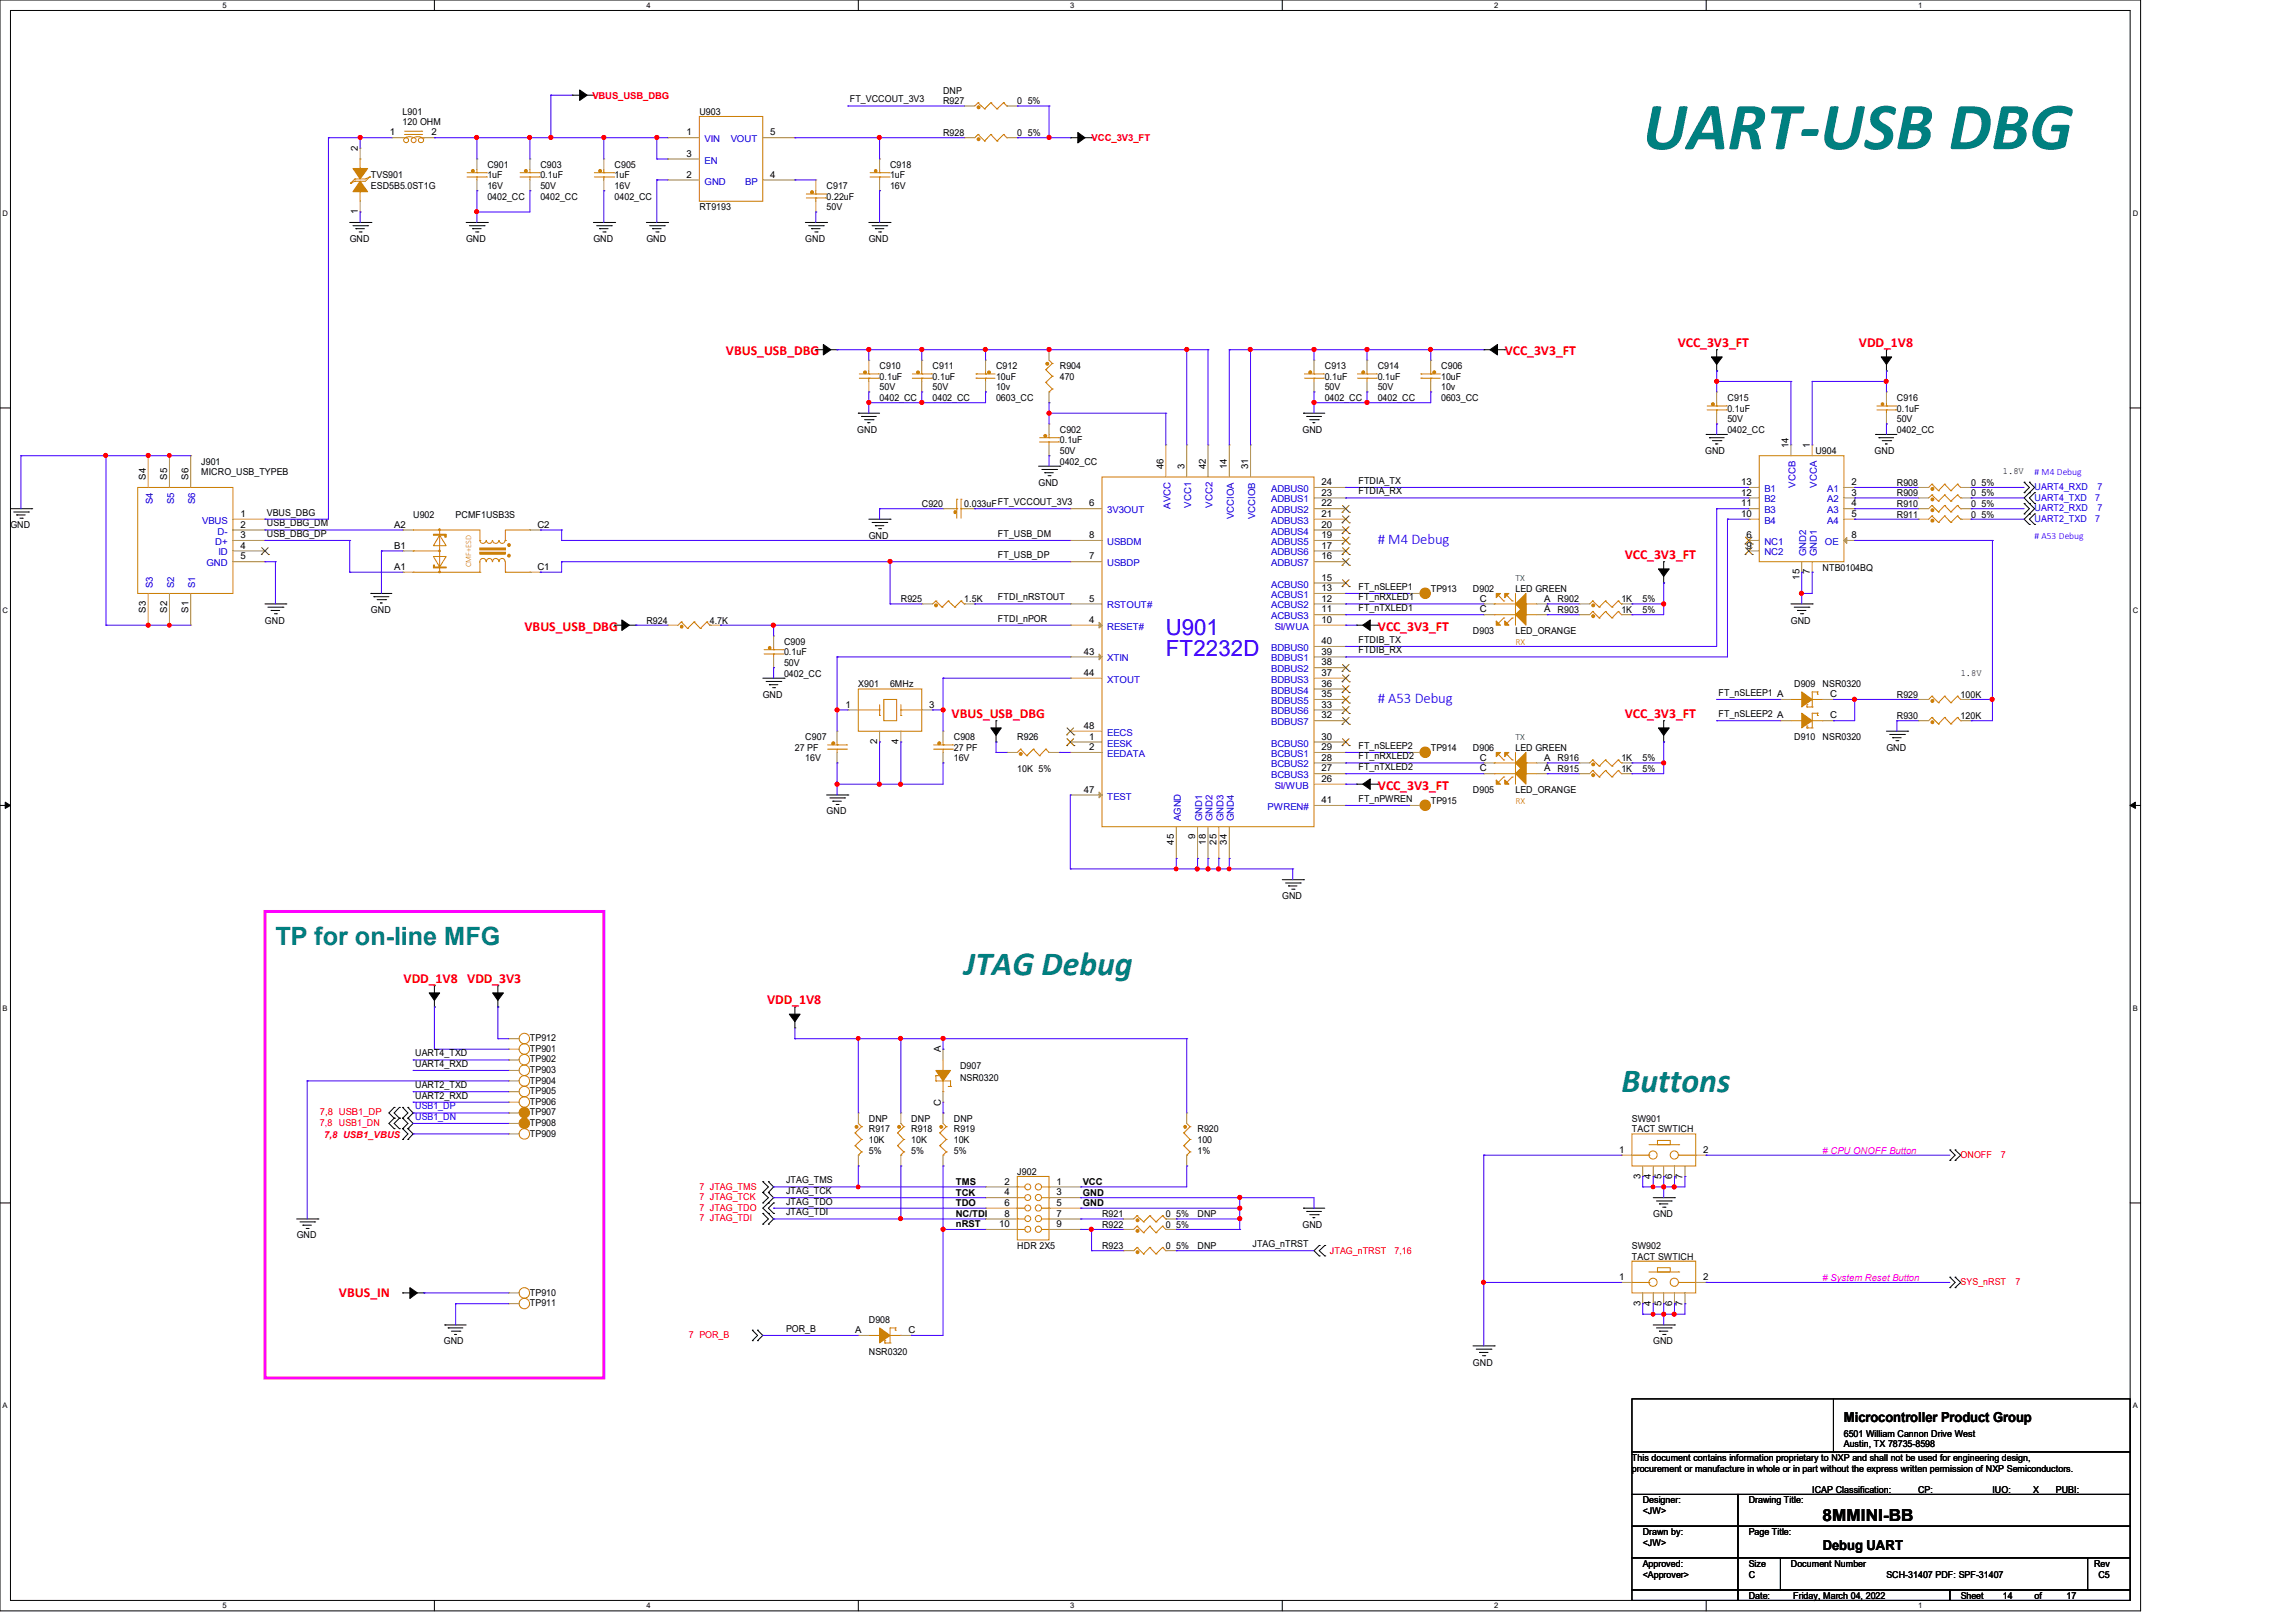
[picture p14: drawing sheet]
<svg xmlns="http://www.w3.org/2000/svg" width="297mm" height="210mm" viewBox="0 0 297 210" stroke-linecap="round" stroke-linejoin="round" font-family="sans-serif">
<defs><g id="words">
<text font-size="8.8" fill="#008080" x="212.6" y="19.3">UART-USB DBG</text>
<g font-size="4.4" fill="#008080">
<text x="124.8" y="126.2">JTAG Debug</text>
<text x="209.8" y="141.3">Buttons</text>
</g>
<text font-size="3.3" fill="#008080" x="35.6" y="122.3">TP for on-line MFG</text>
<g font-size="2.9" fill="#00f">
<text x="150.9" y="82.1">U901</text>
<text x="150.9" y="84.9">FT2232D</text>
</g>
<text font-size="2.2" x="235.9" y="196.8">8MMINI-BB</text>
<g font-size="1.9" fill="#00f">
<text x="178.3" y="70.4"># M4 Debug</text>
<text x="178.3" y="91"># A53 Debug</text>
</g>
<g font-size="1.8" fill="#f00">
<text x="93.9" y="46">VBUS_USB_DBG</text>
<text x="194.7" y="46">VCC_3V3_FT</text>
<text x="217.1" y="44.9">VCC_3V3_FT</text>
<text x="240.6" y="44.9">VDD_1V8</text>
<text x="210.3" y="72.3">VCC_3V3_FT</text>
<text x="67.9" y="81.7">VBUS_USB_DBG</text>
<text x="178.3" y="81.7">VCC_3V3_FT</text>
<text x="123.1" y="92.9">VBUS_USB_DBG</text>
<text x="210.3" y="92.9">VCC_3V3_FT</text>
<text x="178.3" y="102.2">VCC_3V3_FT</text>
<text x="52.2" y="127.2">VDD_1V8 VDD_3V3</text>
<text x="99.3" y="129.9">VDD_1V8</text>
<text x="43.9" y="167.9">VBUS_IN</text>
</g>
<g font-size="1.8">
<text x="238.6" y="184.1">Microcontroller Product Group</text>
<text x="235.9" y="200.5">Debug UART</text>
</g>
<g font-size="1.2">
<text x="50.5" y="17.5">1</text>
<text x="52.1" y="14.9">L901</text>
<text x="52.1" y="16.2">120 OHM</text>
<text x="55.8" y="17.5">2</text>
<text x="88.9" y="17.5">1</text>
<text x="90.5" y="14.9">U903</text>
<text x="99.7" y="17.5">5</text>
<text x="110" y="13.3">FT_VCCOUT_3V3</text>
<text x="122" y="17.6">R928</text>
<text x="122" y="13.5">R927</text>
<text x="122" y="12.1">DNP</text>
<text x="131.7" y="17.6">0 5%</text>
<text x="131.7" y="13.5">0</text>
<text x="133" y="13.5">5%</text>
<text x="46.3" y="19.6" transform="rotate(-90 46.3 19.6)">2</text>
<text x="48" y="23.1">TVS901</text>
<text x="63.1" y="21.7">C901</text>
<text x="63.1" y="23.1">1uF</text>
<text x="69.9" y="21.7">C903</text>
<text x="69.9" y="23.1">0.1uF</text>
<text x="79.5" y="21.7">C905</text>
<text x="79.5" y="23.1">1uF</text>
<text x="88.9" y="20.3">3</text>
<text x="88.9" y="23">2</text>
<text x="99.7" y="23">4</text>
<text x="115.2" y="21.7">C918</text>
<text x="115.2" y="23.1">1uF</text>
<text x="46.3" y="27.7" transform="rotate(-90 46.3 27.7)">1</text>
<text x="48" y="24.4">ESD5B5.0ST1G</text>
<text x="63.1" y="24.4">16V</text>
<text x="63.1" y="25.8">0402_CC</text>
<text x="69.9" y="24.4">50V</text>
<text x="69.9" y="25.8">0402_CC</text>
<text x="79.5" y="24.4">16V</text>
<text x="79.5" y="25.8">0402_CC</text>
<text x="90.5" y="27.2">RT9193</text>
<text x="107" y="24.4">C917</text>
<text x="107" y="25.8">0.22uF</text>
<text x="107" y="27.2">50V</text>
<text x="115.2" y="24.4">16V</text>
<text x="45.3" y="31.3">GND</text>
<text x="60.3" y="31.3">GND</text>
<text x="76.8" y="31.3">GND</text>
<text x="83.6" y="31.3">GND</text>
<text x="104.2" y="31.3">GND</text>
<text x="112.4" y="31.3">GND</text>
<text x="113.8" y="47.8">C910</text>
<text x="120.7" y="47.8">C911</text>
<text x="128.9" y="47.8">C912</text>
<text x="137.2" y="47.8">R904</text>
<text x="171.4" y="47.8">C913</text>
<text x="178.3" y="47.8">C914</text>
<text x="186.5" y="47.8">C906</text>
<text x="113.8" y="49.1">0.1uF</text>
<text x="113.8" y="50.5">50V</text>
<text x="113.8" y="51.9">0402_CC</text>
<text x="120.7" y="49.1">0.1uF</text>
<text x="120.7" y="50.5">50V</text>
<text x="120.7" y="51.9">0402_CC</text>
<text x="128.9" y="49.1">10uF</text>
<text x="128.9" y="50.5">10v</text>
<text x="128.9" y="51.9">0603_CC</text>
<text x="137.2" y="49.1">470</text>
<text x="171.4" y="49.1">0.1uF</text>
<text x="171.4" y="50.5">50V</text>
<text x="171.4" y="51.9">0402_CC</text>
<text x="178.3" y="49.1">0.1uF</text>
<text x="178.3" y="50.5">50V</text>
<text x="178.3" y="51.9">0402_CC</text>
<text x="186.5" y="49.1">10uF</text>
<text x="186.5" y="50.5">10v</text>
<text x="186.5" y="51.9">0603_CC</text>
<text x="223.6" y="51.9">C915</text>
<text x="223.6" y="53.3">0.1uF</text>
<text x="245.5" y="51.9">C916</text>
<text x="245.5" y="53.3">0.1uF</text>
<text x="111" y="56">GND</text>
<text x="137.2" y="56">C902</text>
<text x="137.2" y="57.4">0.1uF</text>
<text x="137.2" y="58.7">50V</text>
<text x="168.6" y="56">GND</text>
<text x="220.7" y="58.7">GND</text>
<text x="223.6" y="54.6">50V</text>
<text x="223.6" y="56">0402_CC</text>
<text x="231.5" y="58" transform="rotate(-90 231.5 58)">14</text>
<text x="234.2" y="58" transform="rotate(-90 234.2 58)">1</text>
<text x="234.9" y="58.7">U904</text>
<text x="242.6" y="58.7">GND</text>
<text x="245.5" y="54.6">50V</text>
<text x="245.5" y="56">0402_CC</text>
<text x="18.9" y="62.1" transform="rotate(-90 18.9 62.1)">S4</text>
<text x="21.6" y="62.1" transform="rotate(-90 21.6 62.1)">S5</text>
<text x="24.4" y="62.1" transform="rotate(-90 24.4 62.1)">S6</text>
<text x="26" y="60.1">J901</text>
<text x="26" y="61.5">MICRO_USB_TYPEB</text>
<text x="119.3" y="65.6">C920</text>
<text x="124.8" y="65.6">0.033uFFT_VCCOUT_3V3</text>
<text x="134.4" y="62.9">GND</text>
<text x="137.2" y="60.1">0402_CC</text>
<text x="141" y="65.5">6</text>
<text x="150.6" y="60.7" transform="rotate(-90 150.6 60.7)">46</text>
<text x="153.3" y="60.7" transform="rotate(-90 153.3 60.7)">3</text>
<text x="156" y="60.7" transform="rotate(-90 156 60.7)">42</text>
<text x="158.8" y="60.7" transform="rotate(-90 158.8 60.7)">14</text>
<text x="161.5" y="60.7" transform="rotate(-90 161.5 60.7)">31</text>
<text x="171" y="62.8">24</text>
<text x="171" y="64.1">23</text>
<text x="171" y="65.5">22</text>
<text x="175.8" y="62.6">FTDIA_TX</text>
<text x="175.8" y="64">FTDIA_RX</text>
<text x="225.3" y="64.1">12</text>
<text x="225.3" y="62.8">13</text>
<text x="225.3" y="65.5">11</text>
<text x="239.6" y="62.8">2</text>
<text x="239.6" y="64.1">3</text>
<text x="239.6" y="65.5">4</text>
<text x="245.5" y="62.9">R908</text>
<text x="245.5" y="64.2">R909</text>
<text x="245.5" y="65.6">R910</text>
<text x="255.1" y="62.9">0 5%</text>
<text x="255.1" y="64.2">0 5%</text>
<text x="255.1" y="65.6">0 5%</text>
<text x="259.2" y="61.3">1.8V</text>
<text x="1.4" y="68.3">GND</text>
<text x="31.1" y="66.9">1</text>
<text x="31.1" y="68.3">2</text>
<text x="31.1" y="69.6">3</text>
<text x="31.1" y="71">4</text>
<text x="34.5" y="68.1">USB_DBG_DM</text>
<text x="34.5" y="69.5">USB_DBG_DP</text>
<text x="34.5" y="66.7">VBUS_DBG</text>
<text x="51" y="68.3">A2</text>
<text x="51" y="71">B1</text>
<text x="53.5" y="67">U902</text>
<text x="59" y="67">PCMF1USB3S</text>
<text x="69.6" y="68.3">C2</text>
<text x="112.4" y="69.7">GND</text>
<text x="129.2" y="69.5">FT_USB_DM</text>
<text x="141" y="69.6">8</text>
<text x="171" y="66.9">21</text>
<text x="171" y="68.3">20</text>
<text x="171" y="69.6">19</text>
<text x="171" y="71">17</text>
<text x="225.3" y="66.9">10</text>
<text x="226" y="71">9</text>
<text x="226" y="69.6">6</text>
<text x="239.6" y="69.6">8</text>
<text x="239.6" y="66.9">5</text>
<text x="245.5" y="67">R911</text>
<text x="255.1" y="67">0 5%</text>
<text x="31.1" y="72.4">5</text>
<text x="51" y="73.7">A1</text>
<text x="69.6" y="73.7">C1</text>
<text x="116.6" y="77.9">R925</text>
<text x="124.8" y="77.9">1.5K</text>
<text x="129.2" y="77.7">FTDI_nRSTOUT</text>
<text x="129.2" y="72.2">FT_USB_DP</text>
<text x="141" y="72.4">7</text>
<text x="141" y="77.9">5</text>
<text x="171" y="72.4">16</text>
<text x="171" y="75.1">15</text>
<text x="171" y="76.5">13</text>
<text x="171" y="77.9">12</text>
<text x="175.8" y="76.3">FT_nSLEEP1</text>
<text x="175.8" y="77.7">FT_nRXLED1</text>
<text x="185.2" y="76.6">TP913</text>
<text x="190.6" y="76.6">D902</text>
<text x="191.5" y="77.9">C</text>
<text x="196.1" y="76.6">LED GREEN</text>
<text x="199.8" y="77.9">A</text>
<text x="201.6" y="77.9">R902</text>
<text x="209.8" y="77.9">1K</text>
<text x="212.6" y="77.9">5%</text>
<text x="232.9" y="75" transform="rotate(-90 232.9 75)">15</text>
<text x="234.2" y="74.3" transform="rotate(-90 234.2 74.3)">7</text>
<text x="235.9" y="73.8">NTB0104BQ</text>
<text x="18.9" y="79.3" transform="rotate(-90 18.9 79.3)">S3</text>
<text x="21.6" y="79.3" transform="rotate(-90 21.6 79.3)">S2</text>
<text x="24.4" y="79.3" transform="rotate(-90 24.4 79.3)">S1</text>
<text x="34.3" y="80.7">GND</text>
<text x="48" y="79.3">GND</text>
<text x="83.6" y="80.7">R924</text>
<text x="91.9" y="80.7">4.7K</text>
<text x="101.5" y="83.4">C909</text>
<text x="129.2" y="80.4">FTDI_nPOR</text>
<text x="141" y="80.6">4</text>
<text x="171" y="79.2">11</text>
<text x="171" y="80.6">10</text>
<text x="171" y="83.4">40</text>
<text x="175.8" y="79.1">FT_nTXLED1</text>
<text x="175.8" y="83.2">FTDIB_TX</text>
<text x="190.6" y="82">D903</text>
<text x="191.5" y="79.2">C</text>
<text x="196.1" y="82">LED_ORANGE</text>
<text x="199.8" y="79.2">A</text>
<text x="201.6" y="79.3">R903</text>
<text x="209.8" y="79.3">1K</text>
<text x="212.6" y="79.3">5%</text>
<text x="231.8" y="80.7">GND</text>
<text x="101.5" y="84.8">0.1uF</text>
<text x="101.5" y="86.1">50V</text>
<text x="101.5" y="87.5">0402_CC</text>
<text x="111.1" y="88.9">X901</text>
<text x="115.2" y="88.9">6MHz</text>
<text x="140.3" y="84.7">43</text>
<text x="140.3" y="87.5">44</text>
<text x="171" y="84.7">39</text>
<text x="171" y="86.1">38</text>
<text x="171" y="87.5">37</text>
<text x="171" y="88.9">36</text>
<text x="175.8" y="84.5">FTDIB_RX</text>
<text x="232.2" y="88.9">D909</text>
<text x="235.9" y="88.9">NSR0320</text>
<text x="253.8" y="87.4">1.8V</text>
<text x="98.7" y="90.3">GND</text>
<text x="104.2" y="95.8">C907</text>
<text x="109.4" y="91.6">1</text>
<text x="120.3" y="91.6">3</text>
<text x="123.4" y="95.8">C908</text>
<text x="131.7" y="95.8">R926</text>
<text x="140.3" y="94.3">48</text>
<text x="141" y="95.7">1</text>
<text x="171" y="95.7">30</text>
<text x="171" y="90.2">35</text>
<text x="171" y="91.6">33</text>
<text x="171" y="93">32</text>
<text x="222.4" y="90">FT_nSLEEP1 A</text>
<text x="222.4" y="92.8">FT_nSLEEP2 A</text>
<text x="232.2" y="95.8">D910</text>
<text x="235.9" y="95.8">NSR0320</text>
<text x="236.8" y="93">C</text>
<text x="236.8" y="90.2">C</text>
<text x="245.5" y="90.3">R929</text>
<text x="245.5" y="93">R930</text>
<text x="253.7" y="90.3">100K</text>
<text x="253.7" y="93">120K</text>
<text x="102.9" y="97.2">27 PF</text>
<text x="104.2" y="98.5">16V</text>
<text x="113.5" y="96.3" transform="rotate(-90 113.5 96.3)">2</text>
<text x="116.3" y="96.3" transform="rotate(-90 116.3 96.3)">4</text>
<text x="123.4" y="97.2">27 PF</text>
<text x="123.4" y="98.5">16V</text>
<text x="131.7" y="99.9">10K 5%</text>
<text x="141" y="97.1">2</text>
<text x="171" y="97.1">29</text>
<text x="171" y="98.4">28</text>
<text x="171" y="99.8">27</text>
<text x="171" y="101.2">26</text>
<text x="175.8" y="96.9">FT_nSLEEP2</text>
<text x="175.8" y="98.3">FT_nRXLED2</text>
<text x="175.8" y="99.7">FT_nTXLED2</text>
<text x="185.2" y="97.2">TP914</text>
<text x="190.6" y="97.2">D906</text>
<text x="191.5" y="99.8">C</text>
<text x="191.5" y="98.4">C</text>
<text x="196.1" y="97.2">LED GREEN</text>
<text x="199.8" y="99.8">A</text>
<text x="199.8" y="98.4">A</text>
<text x="201.6" y="99.9">R915</text>
<text x="201.6" y="98.5">R916</text>
<text x="209.8" y="99.9">1K</text>
<text x="209.8" y="98.5">1K</text>
<text x="212.6" y="99.9">5%</text>
<text x="212.6" y="98.5">5%</text>
<text x="244.1" y="97.2">GND</text>
<text x="107" y="105.4">GND</text>
<text x="140.3" y="102.6">47</text>
<text x="171" y="103.9">41</text>
<text x="175.8" y="103.8">FT_nPWREN</text>
<text x="185.2" y="104">TP915</text>
<text x="190.6" y="102.6">D905</text>
<text x="196.1" y="102.6">LED_ORANGE</text>
<text x="151.9" y="109.3" transform="rotate(-90 151.9 109.3)">45</text>
<text x="154.7" y="108.6" transform="rotate(-90 154.7 108.6)">9</text>
<text x="156" y="109.3" transform="rotate(-90 156 109.3)">18</text>
<text x="157.4" y="109.3" transform="rotate(-90 157.4 109.3)">25</text>
<text x="158.8" y="109.3" transform="rotate(-90 158.8 109.3)">34</text>
<text x="165.9" y="116.3">GND</text>
<text x="53.7" y="136.7">UART4_TXD</text>
<text x="68.6" y="136.1">TP901</text>
<text x="68.6" y="137.5">TP902</text>
<text x="68.6" y="134.7">TP912</text>
<text x="121.7" y="136.2" transform="rotate(-90 121.7 136.2)">A</text>
<text x="53.7" y="138">UART4_RXD</text>
<text x="53.7" y="140.8">UART2_TXD</text>
<text x="53.7" y="142.2">UART2_RXD</text>
<text x="68.6" y="143">TP906</text>
<text x="68.6" y="140.2">TP904</text>
<text x="68.6" y="138.9">TP903</text>
<text x="68.6" y="141.6">TP905</text>
<text x="121.7" y="143.1" transform="rotate(-90 121.7 143.1)">C</text>
<text x="124.2" y="138.3">D907</text>
<text x="124.2" y="139.9">NSR0320</text>
<text x="68.6" y="147.1">TP909</text>
<text x="68.6" y="144.3">TP907</text>
<text x="68.6" y="145.7">TP908</text>
<text x="112.4" y="146.5">R917</text>
<text x="112.4" y="147.9">10K</text>
<text x="112.4" y="145.2">DNP</text>
<text x="112.4" y="149.3">5%</text>
<text x="117.9" y="146.5">R918</text>
<text x="117.9" y="147.9">10K</text>
<text x="117.9" y="145.2">DNP</text>
<text x="117.9" y="149.3">5%</text>
<text x="123.4" y="146.5">R919</text>
<text x="123.4" y="147.9">10K</text>
<text x="123.4" y="145.2">DNP</text>
<text x="123.4" y="149.3">5%</text>
<text x="155" y="146.5">R920</text>
<text x="155" y="147.9">100</text>
<text x="155" y="149.3">1%</text>
<text x="209.5" y="149.2">1</text>
<text x="211.2" y="145.2">SW901</text>
<text x="211.2" y="146.5">TACT SWTICH</text>
<text x="220.4" y="149.2">2</text>
<text x="101.7" y="153.1">JTAG_TMS</text>
<text x="101.7" y="154.5">JTAG_TCK</text>
<text x="101.7" y="155.9">JTAG_TDO</text>
<text x="123.7" y="154.7">TCK</text>
<text x="123.7" y="153.3">TMS</text>
<text x="130" y="153.3">2</text>
<text x="130" y="154.7">4</text>
<text x="131.7" y="152">J902</text>
<text x="136.7" y="153.3">1</text>
<text x="136.7" y="154.7">3</text>
<text x="140.1" y="154.7">GND</text>
<text x="140.1" y="153.3">VCC</text>
<text x="212.3" y="152.5" transform="rotate(-90 212.3 152.5)">3</text>
<text x="213.7" y="152.5" transform="rotate(-90 213.7 152.5)">4</text>
<text x="215" y="152.5" transform="rotate(-90 215 152.5)">5</text>
<text x="216.4" y="152.5" transform="rotate(-90 216.4 152.5)">6</text>
<text x="217.8" y="152.5" transform="rotate(-90 217.8 152.5)">7</text>
<text x="38.4" y="160.2">GND</text>
<text x="101.7" y="157.3">JTAG_TDI</text>
<text x="123.7" y="156.1">TDO</text>
<text x="123.7" y="158.8">nRST</text>
<text x="123.7" y="157.5">NC/TDI</text>
<text x="129.3" y="158.8">10</text>
<text x="130" y="156">6</text>
<text x="130" y="157.4">8</text>
<text x="131.7" y="161.6">HDR 2X5</text>
<text x="136.7" y="156">5</text>
<text x="136.7" y="157.4">7</text>
<text x="136.7" y="158.8">9</text>
<text x="140.1" y="156.1">GND</text>
<text x="142.6" y="157.5">R921</text>
<text x="142.6" y="158.9">R922</text>
<text x="142.6" y="161.6">R923</text>
<text x="150.9" y="157.5">0</text>
<text x="150.9" y="158.9">0 5%</text>
<text x="150.9" y="161.6">0</text>
<text x="152.2" y="157.5">5%</text>
<text x="152.2" y="161.6">5%</text>
<text x="155" y="157.5">DNP</text>
<text x="155" y="161.6">DNP</text>
<text x="162.1" y="161.4">JTAG_nTRST</text>
<text x="168.6" y="158.9">GND</text>
<text x="211.2" y="161.6">SW902</text>
<text x="213.9" y="157.5">GND</text>
<text x="68.6" y="167.6">TP910</text>
<text x="209.5" y="165.6">1</text>
<text x="211.2" y="163">TACT SWTICH</text>
<text x="220.4" y="165.6">2</text>
<text x="57.4" y="173.9">GND</text>
<text x="68.6" y="169">TP911</text>
<text x="101.7" y="172.3">POR_B</text>
<text x="110.7" y="172.5">A</text>
<text x="112.4" y="171.2">D908</text>
<text x="117.6" y="172.5">C</text>
<text x="212.3" y="168.9" transform="rotate(-90 212.3 168.9)">3</text>
<text x="213.7" y="168.9" transform="rotate(-90 213.7 168.9)">4</text>
<text x="213.9" y="173.9">GND</text>
<text x="215" y="168.9" transform="rotate(-90 215 168.9)">5</text>
<text x="216.4" y="168.9" transform="rotate(-90 216.4 168.9)">6</text>
<text x="217.8" y="168.9" transform="rotate(-90 217.8 168.9)">7</text>
<text x="112.4" y="175.3">NSR0320</text>
<text x="190.6" y="176.7">GND</text>
<text x="211.2" y="189">This document contains information proprietary to NXP and shall not be used for engineering design,</text>
<text x="211.2" y="190.4">procurement or manufacture in whole or in part without the express written permission of NXP Semiconductors.</text>
<text x="238.6" y="186">6501 William Cannon Drive West</text>
<text x="238.6" y="187.3">Austin, TX 78735-8598</text>
<text x="212.6" y="194.5">Designer:</text>
<text x="212.6" y="195.9">&lt;JW&gt;</text>
<text x="226.3" y="194.5">Drawing Title:</text>
<text x="234.5" y="193.2">ICAP Classification:</text>
<text x="248.2" y="193.2">CP:</text>
<text x="251.7" y="193.2">___</text>
<text x="257.8" y="193.2">IUO:</text>
<text x="262.5" y="193.2">_X_</text>
<text x="266.1" y="193.2">PUBI:</text>
<text x="270.2" y="193.2">___</text>
<text x="212.6" y="198.6">Drawn by:</text>
<text x="212.6" y="202.7">Approved:</text>
<text x="212.6" y="200">&lt;JW&gt;</text>
<text x="226.3" y="202.7">Size</text>
<text x="226.3" y="198.6">Page Title:</text>
<text x="231.8" y="202.7">Document Number</text>
<text x="271" y="202.7">Rev</text>
<text x="212.6" y="204.1">&lt;Approver&gt;</text>
<text x="226.3" y="206.9">Date:</text>
<text x="226.3" y="204.1">C</text>
<text x="232.1" y="206.9">Friday, March 04, 2022</text>
<text x="244.1" y="204.1">SCH-31407 PDF: SPF-31407</text>
<text x="253.7" y="206.9">Sheet</text>
<text x="259.2" y="206.9">14</text>
<text x="263.3" y="206.9">of</text>
<text x="267.5" y="206.9">17</text>
<text x="271.6" y="204.1">C5</text>
</g>
<g font-size="1.2" fill="#f00">
<text x="76.7" y="12.8">VBUS_USB_DBG</text>
<text x="141.3" y="18.3">VCC_3V3_FT</text>
<text x="41.4" y="145.7">7,8 USB1_DN</text>
<text x="41.4" y="144.3">7,8 USB1_DP</text>
<text x="42" y="147.2">7,8 USB1_VBUS</text>
<text x="253.7" y="149.8">ONOFF</text>
<text x="258.9" y="149.8">7</text>
<text x="90.5" y="155.3">7 JTAG_TCK</text>
<text x="90.5" y="153.9">7 JTAG_TMS</text>
<text x="90.5" y="158">7 JTAG_TDI</text>
<text x="90.5" y="156.7">7 JTAG_TDO</text>
<text x="172.1" y="162.3">JTAG_nTRST</text>
<text x="180.5" y="162.3">7,16</text>
<text x="253.7" y="166.3">SYS_nRST</text>
<text x="260.9" y="166.3">7</text>
<text x="89.2" y="173.1">7 POR_B</text>
</g>
<g font-size="1.2" fill="#00c">
<text x="91.2" y="18.4">VIN</text>
<text x="91.2" y="21.2">EN</text>
<text x="91.2" y="23.9">GND</text>
<text x="94.6" y="18.4">VOUT</text>
<text x="96.4" y="23.9">BP</text>
<text x="19.8" y="65.3" transform="rotate(-90 19.8 65.3)">S4</text>
<text x="22.5" y="65.3" transform="rotate(-90 22.5 65.3)">S5</text>
<text x="25.3" y="65.3" transform="rotate(-90 25.3 65.3)">S6</text>
<text x="151.5" y="65.9" transform="rotate(-90 151.5 65.9)">AVCC</text>
<text x="154.2" y="65.7" transform="rotate(-90 154.2 65.7)">VCC1</text>
<text x="156.9" y="65.7" transform="rotate(-90 156.9 65.7)">VCC2</text>
<text x="164.5" y="63.7">ADBUS0</text>
<text x="164.5" y="65">ADBUS1</text>
<text x="228.3" y="65">B2</text>
<text x="228.3" y="63.7">B1</text>
<text x="232.4" y="63.1" transform="rotate(-90 232.4 63.1)">VCCB</text>
<text x="235.1" y="63.1" transform="rotate(-90 235.1 63.1)">VCCA</text>
<text x="236.5" y="63.7">A1</text>
<text x="236.5" y="65">A2</text>
<text x="26.2" y="67.8">VBUS</text>
<text x="27.9" y="70.5">D+</text>
<text x="28.2" y="69.2">D-</text>
<text x="28.3" y="71.9">ID</text>
<text x="143.3" y="66.4">3V3OUT</text>
<text x="143.3" y="70.5">USBDM</text>
<text x="159.7" y="67.2" transform="rotate(-90 159.7 67.2)">VCCIOA</text>
<text x="162.4" y="67.2" transform="rotate(-90 162.4 67.2)">VCCIOB</text>
<text x="164.5" y="66.4">ADBUS2</text>
<text x="164.5" y="67.8">ADBUS3</text>
<text x="164.5" y="69.2">ADBUS4</text>
<text x="164.5" y="70.5">ADBUS5</text>
<text x="164.5" y="71.9">ADBUS6</text>
<text x="228.3" y="66.4">B3</text>
<text x="228.3" y="67.8">B4</text>
<text x="228.3" y="71.9">NC2</text>
<text x="228.3" y="70.5">NC1</text>
<text x="236.2" y="70.5">OE</text>
<text x="236.5" y="66.4">A3</text>
<text x="236.5" y="67.8">A4</text>
<text x="19.8" y="76.1" transform="rotate(-90 19.8 76.1)">S3</text>
<text x="22.5" y="76.1" transform="rotate(-90 22.5 76.1)">S2</text>
<text x="25.3" y="76.1" transform="rotate(-90 25.3 76.1)">S1</text>
<text x="26.7" y="73.3">GND</text>
<text x="143.3" y="73.3">USBDP</text>
<text x="164.5" y="73.3">ADBUS7</text>
<text x="164.5" y="76">ACBUS0</text>
<text x="164.5" y="77.4">ACBUS1</text>
<text x="233.8" y="72" transform="rotate(-90 233.8 72)">GND2</text>
<text x="235.1" y="72" transform="rotate(-90 235.1 72)">GND1</text>
<text x="143.3" y="78.7">RSTOUT#</text>
<text x="143.3" y="81.5">RESET#</text>
<text x="164.5" y="78.7">ACBUS2</text>
<text x="164.5" y="80.1">ACBUS3</text>
<text x="165" y="81.5">SI/WUA</text>
<text x="143.3" y="85.6">XTIN</text>
<text x="143.3" y="88.3">XTOUT</text>
<text x="164.5" y="84.2">BDBUS0</text>
<text x="164.5" y="85.6">BDBUS1</text>
<text x="164.5" y="87">BDBUS2</text>
<text x="164.5" y="88.3">BDBUS3</text>
<text x="164.5" y="89.7">BDBUS4</text>
<text x="143.3" y="95.2">EECS</text>
<text x="164.5" y="91.1">BDBUS5</text>
<text x="164.5" y="92.5">BDBUS6</text>
<text x="164.5" y="93.9">BDBUS7</text>
<text x="143.3" y="96.6">EESK</text>
<text x="143.3" y="98">EEDATA</text>
<text x="164.5" y="96.6">BCBUS0</text>
<text x="164.5" y="98">BCBUS1</text>
<text x="164.5" y="99.3">BCBUS2</text>
<text x="164.5" y="100.7">BCBUS3</text>
<text x="143.3" y="103.5">TEST</text>
<text x="152.8" y="106.3" transform="rotate(-90 152.8 106.3)">AGND</text>
<text x="155.6" y="106.3" transform="rotate(-90 155.6 106.3)">GND1</text>
<text x="156.9" y="106.3" transform="rotate(-90 156.9 106.3)">GND2</text>
<text x="158.3" y="106.3" transform="rotate(-90 158.3 106.3)">GND3</text>
<text x="159.7" y="106.3" transform="rotate(-90 159.7 106.3)">GND4</text>
<text x="164" y="104.8">PWREN#</text>
<text x="165" y="102.1">SI/WUB</text>
</g>
<g font-size="1.2" fill="#00f">
<text x="263.3" y="64.8">UART4_TXD</text>
<text x="263.3" y="63.4">UART4_RXD</text>
<text x="263.3" y="61.5"># M4 Debug</text>
<text x="271.1" y="64.8">7</text>
<text x="271.4" y="63.4">7</text>
<text x="263.3" y="66.1">UART2_RXD</text>
<text x="263.3" y="67.5">UART2_TXD</text>
<text x="263.3" y="69.8"># A53 Debug</text>
<text x="271.1" y="67.5">7</text>
<text x="271.4" y="66.1">7</text>
<text x="53.7" y="143.6">USB1_DP</text>
<text x="53.7" y="144.9">USB1_DN</text>
</g>
<g font-size="1.2" fill="#008000">
<text x="196.1" y="75.2">TX</text>
<text x="196.1" y="95.8">TX</text>
</g>
<g font-size="1.2" fill="#ff8000">
<text x="196.1" y="83.5">RX</text>
<text x="196.1" y="104.1">RX</text>
</g>
<g font-size="1.2" fill="#f0f">
<text x="235.9" y="149.3"># CPU ONOFF Button</text>
<text x="235.9" y="165.7"># System Reset Button</text>
</g>
<text font-size="1.1" fill="#cc8006" x="61" y="73.4" transform="rotate(-90 61 73.4)">CMF+ESD</text>
<g font-size="1">
<text x="28.8" y="1">5</text>
<text x="83.7" y="1">4</text>
<text x="138.5" y="1">3</text>
<text x="193.4" y="1">2</text>
<text x="248.2" y="1">1</text>
<text x=".3" y="27.9">D</text>
<text x="276" y="27.9">D</text>
<text x=".3" y="79.4">C</text>
<text x="276" y="79.4">C</text>
<text x=".3" y="130.8">B</text>
<text x="276" y="130.8">B</text>
<text x=".3" y="182.2">A</text>
<text x="276" y="182.2">A</text>
<text x="28.8" y="208.1">5</text>
<text x="83.7" y="208.1">4</text>
<text x="138.5" y="208.1">3</text>
<text x="193.4" y="208.1">2</text>
<text x="248.2" y="208.1">1</text>
</g>
</g></defs>
<path d="M0 0h277v208.4h-277zM1.4 1.4h274.3v205.7h-274.3z" fill="none" stroke="#000" stroke-width=".13"/>
<g fill="#fff">
<path d="M28.8 .1h.5v1.1h-.5z"/>
<path d="M28.8 207.2h.5v1.1h-.5z"/>
</g>
<path d="M56.2 0v1.4M56.2 207.1v1.3" fill="none" stroke="#000" stroke-width=".13"/>
<g fill="#fff">
<path d="M83.7 .1h.5v1.1h-.5z"/>
<path d="M83.7 207.2h.5v1.1h-.5z"/>
</g>
<path d="M111.1 0v1.4M111.1 207.1v1.3" fill="none" stroke="#000" stroke-width=".13"/>
<g fill="#fff">
<path d="M138.5 .1h.6v1.1h-.6z"/>
<path d="M138.5 207.2h.6v1.1h-.6z"/>
</g>
<path d="M165.9 0v1.4M165.9 207.1v1.3" fill="none" stroke="#000" stroke-width=".13"/>
<g fill="#fff">
<path d="M193.4 .1h.5v1.1h-.5z"/>
<path d="M193.4 207.2h.5v1.1h-.5z"/>
</g>
<path d="M220.8 0v1.4M220.8 207.1v1.3" fill="none" stroke="#000" stroke-width=".13"/>
<g fill="#fff">
<path d="M248.2 .1h.6v1.1h-.6z"/>
<path d="M248.2 207.2h.6v1.1h-.6z"/>
<path d="M.3 27.1h.8v1.1h-.8z"/>
<path d="M276 27.1h.7v1.1h-.7z"/>
<path d="M.3 78.5h.8v1.1h-.8z"/>
<path d="M276 78.5h.7v1.1h-.7z"/>
</g>
<path d="M0 52.8h1.4M275.7 52.8h1.3" fill="none" stroke="#000" stroke-width=".13"/>
<g fill="#fff">
<path d="M.3 129.9h.7v1.1h-.7z"/>
<path d="M276 129.9h.6v1.1h-.6z"/>
</g>
<path d="M0 104.2h1.4M275.7 104.2h1.3" fill="none" stroke="#000" stroke-width=".13"/>
<path d="M.7 103.8l.7 .4-.7 .4zM275.7 104.2l.7-.4v.8z" fill="#000" stroke="#000" stroke-width=".13"/>
<g fill="#fff">
<path d="M.3 181.4h.7v1.1h-.7z"/>
<path d="M276 181.4h.6v1.1h-.6z"/>
</g>
<g fill="none" stroke="#000" stroke-width=".13">
<path d="M74 12.3h.1M74 12.3h1M75.3 12.3h1.5M76.8 12.3h.1M138.5 17.8h.1M138.5 17.8h1M139.7 17.8h1.6M141.3 17.8h.1M45.3 28.8h2.7M45.7 29.2h1.9M46.1 29.6h.1M46.1 29.6h1.1"/>
<path d="M46.5 30h.2M46.7 30h.1M47.6 29.2h.1M48 28.8h.1M60.3 28.8h2.8M60.7 29.2h2M61.2 29.6h.1M61.2 29.6h1.1M61.6 30h.2M61.8 30h.1M62.7 29.2h.1M63.1 28.8h.1"/>
<path d="M76.8 28.8h2.7M77.2 29.2h1.9M77.6 29.6h.1M77.6 29.6h1.1M78 30h.3M78.3 30h.1M79.1 29.2h.1M79.5 28.8h.1M83.7 28.8h2.7M84.1 29.2h1.9M84.5 29.6h.1M84.5 29.6h1.1"/>
<path d="M84.9 30h.3M85.2 30h.1M86 29.2h.1M86.4 28.8h.1M104.2 28.8h2.8M104.6 29.2h2M105 29.6h.1M105 29.6h1.1M105.5 30h.2M105.7 30h.1M106.6 29.2h.1M107 28.8h.1"/>
<path d="M112.4 28.8h2.8M112.9 29.2h1.9M113.3 29.6h.1M113.3 29.6h1.1M113.7 30h.3M114 30h.1M114.8 29.2h.1M115.2 28.8h.1M105.6 45.3h.1M105.6 45.3h1.5M107.4 45.3h.9M108.3 45.3h.1"/>
<path d="M111.1 53.5h.1M111.1 53.5h2.7M111.5 53.9h.1M111.5 53.9h1.9M111.9 54.3h1.1M112.3 54.7h.1M112.3 54.7h.3M113 54.3h.1M168.7 53.5h.1M168.7 53.5h2.7M169.1 53.9h.1M169.1 53.9h1.9"/>
<path d="M169.5 54.3h1.1M169.9 54.7h.1M169.9 54.7h.3M170.6 54.3h.1M192 45.3h.1M192 45.3h1M193.3 45.3h1.4M194.7 45.3h.1M220.8 56.2h.1M220.8 56.2h2.8M221.2 56.6h.1M221.2 56.6h1.9"/>
<path d="M221.6 57h1.1M222 57.4h.1M222 57.4h.3M222.2 48h.1M222.2 45.3h.1M222.2 45.3v1.4M222.2 47v1M222.7 57h.1M242.7 56.2h.1M242.7 56.2h2.8M243.2 56.6h.1M243.2 56.6h1.9"/>
<path d="M243.6 57h1.1M244 57.4h.1M244 57.4h.3M244.1 48h.1M244.1 45.3h.1M244.1 45.3v1.4M244.1 47v1M244.7 57h.1M1.4 65.8h2.7M1.8 66.3h1.9M2.2 66.6h.1M2.2 66.6h1.1"/>
<path d="M2.6 67.1h.3M2.9 67.1h.1M3.7 66.3h.1M4.1 65.8h.1M34.3 78.1h2.7M34.7 78.6h1.9M35.1 79h.1M35.1 79h1.1M35.5 79.4h.3M35.8 79.4h.1M36.6 78.6h.1M37 78.1h.1"/>
<path d="M48 76.8h.1M48 76.8h2.7M48.4 77.2h.1M48.4 77.2h1.9M48.8 77.6h1.1M49.2 78h.1M49.2 78h.3M49.9 77.6h.1M112.4 67.2h2.8M112.9 67.6h1.9M113.3 68h.1M113.3 68h1.1"/>
<path d="M113.7 68.4h.3M114 68.4h.1M114.8 67.6h.1M115.2 67.2h.1M134.4 60.3h2.8M134.8 60.7h1.9M135.2 61.2h.1M135.2 61.2h1.1M135.6 61.6h.3M135.9 61.6h.1M136.7 60.7h.1M137.2 60.3h.1"/>
<path d="M215.3 75.4h.1M215.3 72.7h.1M215.3 72.7v1.5M215.3 74.5v.9M231.8 78.1h2.7M232.2 78.6h1.9M232.6 79h.1M232.6 79h1.1M233 79.4h.3M233.3 79.4h.1M234.1 78.6h.1M234.5 78.1h.1"/>
<path d="M262 65.2h.1M262 66.5h.1M262 62.4h.1M262 63.8h.1M262 65.2l.6 .6-.6 .7M262 62.4l.6 .7-.6 .7M262.6 65.2h.1M262.6 66.5h.1M262.6 67.9h.1M262.6 63.8h.1M262.6 62.4h.1M262.6 65.2l.7 .6-1.3 1.4 .6 .7"/>
<path d="M262.6 62.4l.7 .7-1.3 1.3 .6 .8M263.3 67.9h.1M263.3 66.5h.1M263.3 65.2h.1M263.3 63.8h.1M263.3 66.5l-.7 .7 .7 .7M263.3 63.8l-.7 .6 .7 .8M79.5 80.9h.1M79.5 80.9h1.5M81.3 80.9h1M82.3 80.9h.1M98.7 87.8h2.8"/>
<path d="M99.1 88.2h1.9M99.6 88.6h.1M99.6 88.6h1.1M100 89h.2M100.2 89h.1M101 88.2h.1M101.5 87.8h.1M128.9 96h.1M128.9 93.3h.1M128.9 93.3v1.4M128.9 95v1M175.6 80.9h.1"/>
<path d="M175.6 80.9h.9M176.8 80.9h1.5M178.3 80.9h.1M215.3 96h.1M215.3 93.3h.1M215.3 93.3v1.4M215.3 95v1M244.1 94.6h2.8M244.6 95h1.9M244.9 95.5h.1M244.9 95.5h1.1M245.4 95.8h.2"/>
<path d="M245.6 95.8h.1M246.5 95h.1M246.9 94.6h.1M107 102.9h2.7M107.4 103.3h1.9M107.8 103.7h.1M107.8 103.7h1.1M108.2 104.1h.3M108.5 104.1h.1M109.3 103.3h.1M109.7 102.9h.1M165.9 113.8h2.8"/>
<path d="M166.4 114.3h1.9M166.8 114.6h.1M166.8 114.6h1.1M167.2 115.1h.3M167.5 115.1h.1M168.3 114.3h.1M168.7 113.8h.1M175.6 101.5h.1M175.6 101.5h.9M176.8 101.5h1.5M178.3 101.5h.1M56.2 130.3h.1"/>
<path d="M56.2 127.6h.1M56.2 127.6v1.4M56.2 129.3v1M64.4 130.3h.1M64.4 127.6h.1M64.4 127.6v1.4M64.4 129.3v1M102.9 133h.1M102.9 130.3h.1M102.9 130.3v1.5M102.9 132.1v.9M0 155.7h1.4"/>
<path d="M38.4 157.7h2.7M38.8 158.1h1.9M39.2 158.5h.1M39.2 158.5h1.1M39.6 159h.3M39.9 159h.1M40.7 158.1h.1M41.1 157.7h.1M51 144.7h.1M51 146h.1M51 143.3h.1M51 144.7l-.7 .7 .7 .6"/>
<path d="M51 143.3l-.7 .7 .7 .7M51.7 146h.1M51.7 144.7h.1M51.7 143.3h.1M51.7 144.7l-.7 .7 .7 .6M51.7 143.3l-.7 .7 .7 .7M52.1 146h.1M52.1 144.7h.1M52.1 143.3h.1M52.1 147.4h.1M52.1 144.7l.7 .7-.7 .6M52.1 143.3l.7 .7-.7 .7"/>
<path d="M52.1 146l.7 .7-.7 .7M52.8 144.7h.1M52.8 146h.1M52.8 143.3h.1M52.8 147.4h.1M52.8 144.7l.7 .7-.7 .6M52.8 143.3l.7 .7-.7 .7M52.8 146l.7 .7-.7 .7M98.7 155.7h.1M98.7 154.3h.1M98.7 152.9h.1M98.7 158.4h.1"/>
<path d="M98.7 157h.1M98.7 154.3l.7 .7-.7 .7M98.7 152.9l.7 .7-.7 .7M98.7 157l.7 .7-.7 .7M99.4 154.3h.1M99.4 155.7h.1M99.4 152.9h.1M99.4 157h.1M99.4 158.4h.1M99.4 154.3l.7 .7-.7 .7M99.4 152.9l.7 .7-.7 .7M99.4 157l.7 .7-.7 .7"/>
<path d="M99.4 155.7l-.7 .6 .7 .7M100.1 155.7h.1M100.1 157h.1M100.1 155.7l-.7 .6 .7 .7M168.7 156.3h.1M168.7 156.3h2.7M169.1 156.8h.1M169.1 156.8h1.9M169.5 157.2h1.1M169.9 157.6h.1M169.9 157.6h.3M170.6 157.2h.1"/>
<path d="M214 155h2.7M214.4 155.4h1.9M214.8 155.8h.1M214.8 155.8h1.1M215.2 156.2h.3M215.5 156.2h.1M216.3 155.4h.1M216.7 155h.1M252.3 148.8h.1M252.3 150.2h.1M252.3 148.8l.7 .7-.7 .7M253 148.8h.1"/>
<path d="M253 150.2h.1M253 148.8l.7 .7-.7 .7M275.7 155.7h1.3M52.1 167.3h.1M52.1 167.3h1.5M53.9 167.3h1M54.9 167.3h.1M57.6 171.4h.1M57.6 171.4h2.7M58 171.8h.1M58 171.8h1.9M58.4 172.3h1.1"/>
<path d="M58.8 172.7h.1M58.8 172.7h.3M59.5 172.3h.1M97.4 173.5h.1M97.4 172.1h.1M97.4 172.1l.6 .7-.6 .7M98 172.1h.1M98 173.5h.1M98 172.1l.7 .7-.7 .7M170.7 161.2h.1M170.7 162.5h.1M170.7 161.2l-.6 .6 .6 .7"/>
<path d="M171.4 162.5h.1M171.4 161.2h.1M171.4 161.2l-.7 .6 .7 .7M190.6 174.2h2.8M191.1 174.6h1.9M191.5 175h.1M191.5 175h1.1M191.9 175.4h.3M192.2 175.4h.1M193 174.6h.1M193.4 174.2h.1M214 171.4h2.7"/>
<path d="M214.4 171.8h1.9M214.8 172.3h.1M214.8 172.3h1.1M215.2 172.7h.3M215.5 172.7h.1M216.3 171.8h.1M216.7 171.4h.1M252.3 165.3h.1M252.3 166.6h.1M252.3 165.3l.7 .6-.7 .7M253 165.3h.1M253 166.6h.1"/>
<path d="M253 165.3l.7 .6-.7 .7M211.2 193.4h13.7v4.1h-13.7zM211.2 197.5h13.7v4.1h-13.7zM211.2 187.9h64.5v5.5h-64.5zM211.2 181h64.5v6.9h-64.5zM224.9 193.4h50.8v4.1h-50.8zM224.9 197.5h50.8v4.1h-50.8zM237.3 187.9h.1M237.3 181v6.9M211.2 201.6h13.7v4.1h-13.7zM211.2 205.7h13.7v1.4h-13.7zM224.9 201.6h5.5v4.1h-5.5z"/>
<path d="M224.9 205.7h27.4v1.4h-27.4zM230.4 201.6h39.8v4.1h-39.8zM252.3 205.7h23.4v1.4h-23.4zM270.2 201.6h5.5v4.1h-5.5z"/>
</g>
<path d="M34.3 117.9h43.8v60.4h-43.8z" fill="none" stroke="#f0f" stroke-width=".38"/>
<g fill="#000" stroke="#000" stroke-width=".13">
<path d="M75 11.6l1 .7-1 .7z" fill-rule="evenodd"/>
<path d="M139.5 17.1l.9 .7-.9 .7z" fill-rule="evenodd"/>
<path d="M106.6 44.6l.9 .7-.9 .6z" fill-rule="evenodd"/>
<path d="M192.8 45.3l1-.7v1.3z" fill-rule="evenodd"/>
<path d="M221.5 46.2h1.4l-.7 1z" fill-rule="evenodd"/>
<path d="M243.5 46.2h1.3l-.7 1z" fill-rule="evenodd"/>
<path d="M214.6 73.6h1.4l-.7 1z" fill-rule="evenodd"/>
<path d="M80.5 80.2l.9 .7-.9 .7z" fill-rule="evenodd"/>
<path d="M128.2 94.2h1.4l-.7 1z" fill-rule="evenodd"/>
<path d="M176.4 80.9l.9-.7v1.4z" fill-rule="evenodd"/>
<path d="M214.6 94.2h1.4l-.7 1z" fill-rule="evenodd"/>
<path d="M176.4 101.5l.9-.7v1.4z" fill-rule="evenodd"/>
<path d="M55.5 128.5h1.4l-.7 1z" fill-rule="evenodd"/>
<path d="M63.8 128.5h1.4l-.8 1z" fill-rule="evenodd"/>
<path d="M102.2 131.2h1.3l-.6 1z" fill-rule="evenodd"/>
<path d="M53 166.6l1 .7-1 .7z" fill-rule="evenodd"/>
</g>
<g fill="none" stroke="#cc8006" stroke-width=".13">
<path d="M52.1 17.8h.4M52.4 17.4h2.2M52.4 17h2.2M52.5 17.8l.5-.1 .5 .1M52.5 17.8h.1M53.6 17.8l.5-.1 .5 .1M54.4 17.8h.5M54.6 17.4h.1M54.6 17h.1M54.9 17.8h.1M90.5 15.1h8.2v10.9h-8.2zM126.6 17.4h.1"/>
<path d="M126.6 13.3h.1M126.6 17.4l-.4 .4M126.6 17.4l.8 .8M126.6 13.3l-.4 .4M126.6 13.3l.8 .8M127.4 18.2h.1M127.4 14.1h.1M128.2 17.4h.1M128.2 13.3h.1M128.2 17.4l-.8 .8M128.2 17.4l.8 .8M128.2 13.3l-.8 .8"/>
<path d="M128.2 13.3l.8 .8M129 18.2h.1M129 14.1h.1M129.9 17.4h.1M129.9 13.3h.1M129.9 17.4l-.9 .8M129.9 17.4l.4 .4M129.9 13.3l-.9 .8M129.9 13.3l.4 .4M130.3 17.8h.1M130.3 13.7h.1M45.4 23.7h.1"/>
<path d="M45.9 23.2h.1M45.9 23.5h.1M45.9 23.2l-.5 .5M45.9 23.5l-.5 .2M46.6 24.7h.1M46.6 20.6h.1M46.6 20.6v1.3M46.6 24.7v1.3M47.8 22.9h.1M47.8 22.9l-.5 .3h-1.4M47.8 22.9l-.5 .6h-1.4M60.5 22.9h2.4"/>
<path d="M60.5 22.4h2.4M61.7 22.9h.1M61.7 22.4h.1M61.7 21.9v.5M61.7 22.9v.4M62.9 22.9h.1M62.9 22.4h.1M67.3 22.9h2.5M67.3 22.4h2.5M68.6 22.9h.1M68.6 22.4h.1M68.6 21.9v.5"/>
<path d="M68.6 22.9v.4M69.8 22.9h.1M69.8 22.4h.1M76.9 22.9h2.5M76.9 22.4h2.5M78.1 22.9h.1M78.1 22.4h.1M78.1 21.9v.5M78.1 22.9v.4M79.4 22.9h.1M79.4 22.4h.1M104.4 25.6h2.4"/>
<path d="M104.4 25.1h2.4M105.6 25.6h.1M105.6 25.1h.1M105.6 24.7v.4M105.6 25.6v.4M106.8 25.6h.1M106.8 25.1h.1M112.6 22.9h2.5M112.6 22.4h2.5M113.8 22.9h.1M113.8 22.4h.1M113.8 21.9v.5"/>
<path d="M113.8 22.9v.4M115.1 22.9h.1M115.1 22.4h.1M111.2 48.9h2.5M111.2 48.4h2.5M112.4 48.9h.1M112.4 48.4h.1M112.4 48v.4M112.4 48.9v.5M113.7 48.9h.1M113.7 48.4h.1M118.1 48.9h2.5"/>
<path d="M118.1 48.4h2.5M119.3 48.9h.1M119.3 48.4h.1M119.3 48v.4M119.3 48.9v.5M120.6 48.9h.1M120.6 48.4h.1M126.3 48.9h.1M126.3 48.4h.1M126.3 48.9h2.5M126.3 48.4h2.5M127.6 48.9h.1"/>
<path d="M127.6 48.4h.1M127.6 48v.4M127.6 48.9v.5M134.5 57.2h2.5M134.5 56.6h2.5M135.3 47.8h.1M135.3 49.5h.1M135.3 47.8l.9 .9M135.3 49.5l.9 .8M135.8 57.2h.1M135.8 56.6h.1M135.8 50.7h.1"/>
<path d="M135.8 56.2v.4M135.8 57.2v.4M135.8 46.6l.4 .4M136.2 47h.1M136.2 48.7h.1M136.2 50.3h.1M136.2 47l-.9 .8M136.2 48.7l-.9 .8M136.2 50.3l-.4 .4M137 57.2h.1M137 56.6h.1M168.8 48.9h2.5"/>
<path d="M168.8 48.4h2.5M170.1 48.9h.1M170.1 48.4h.1M170.1 48v.4M170.1 48.9v.5M171.3 48.9h.1M171.3 48.4h.1M175.7 48.9h2.4M175.7 48.4h2.4M176.9 48.9h.1M176.9 48.4h.1M176.9 48v.4"/>
<path d="M176.9 48.9v.5M178.1 48.9h.1M178.1 48.4h.1M183.9 48.9h.1M183.9 48.4h.1M183.9 48.9h2.5M183.9 48.4h2.5M185.2 48.9h.1M185.2 48.4h.1M185.2 48v.4M185.2 48.9v.5M220.9 53h2.5"/>
<path d="M220.9 52.5h2.5M222.2 53h.1M222.2 52.5h.1M222.2 52.1v.4M222.2 53v.5M223.4 53h.1M223.4 52.5h.1M227.7 59h10.9v13.7h-10.9zM242.9 53h2.5M242.9 52.5h2.5M244.1 53h.1M244.1 52.5h.1"/>
<path d="M244.1 52.1v.4M244.1 53v.5M245.4 53h.1M245.4 52.5h.1M17.8 63.1h12.3v13.7h-12.3zM53.5 74h.1M53.5 68.6h.1M53.5 71.3h.1M53.5 74h8.6M53.5 68.6h8.6v1.3M53.5 71.3h3.4M56.1 72h1.6l-.8 1.4z"/>
<path d="M56.9 69.3l.8 1.3h-1.6zM56.9 74h.1M56.9 68.6v5.4M62.1 74h.1M62.1 69.9h.1M62.9 72.7a.4 .4 0 0 0-.4-.4 .4 .4 0 0 0-.4 .4v1.3M62.9 69.9a.4 .4 0 0 1-.4 .4 .4 .4 0 0 1-.4-.4M63.7 69.9a.38 .38 0 0 1-.4 .4 .38 .38 0 0 1-.4-.4M63.7 72.7a.38 .38 0 0 0-.4-.4 .38 .38 0 0 0-.4 .4M64.6 69.9a.4 .4 0 0 1-.4 .4 .4 .4 0 0 1-.4-.4M64.6 72.7a.4 .4 0 0 0-.4-.4 .4 .4 0 0 0-.4 .4M65.4 69.9a.38 .38 0 0 1-.4 .4 .38 .38 0 0 1-.4-.4"/>
<path d="M65.4 72.7a.38 .38 0 0 0-.4-.4 .38 .38 0 0 0-.4 .4M65.4 74h.1M65.4 69.9h.1M65.4 74h3.2M65.4 72.7v1.3M68.6 74h.1M68.6 68.6h.1M68.6 68.6h-3.2v1.3M121.1 77.8h.1M121.1 77.8l-.4 .3M121.1 77.8l.8 .8M121.9 78.6h.1"/>
<path d="M122.7 77.8h.1M122.7 77.8l-.8 .8M122.7 77.8l.9 .8M123.4 65.8h.4M123.6 78.6h.1M123.8 64.6h.1M123.8 65.8h.1M123.8 64.6v2.5M124.4 64.6h.1M124.4 65.8h.1M124.4 77.8h.1M124.4 64.6v2.5"/>
<path d="M124.4 65.8h.4M124.4 77.8l-.8 .8M124.4 77.8l.4 .3M124.8 78.1h.1M142.6 61.7h27.5v45.3h-27.5zM193.4 78.1h.1M193.4 79.5h.1M193.4 78.1h2.7M193.4 79.5h2.7M193.9 77l.7 .8M194.6 77.8h.1M194.6 80h.1"/>
<path d="M194.6 80l-.7 .6M195 77l.7 .8M195.7 77.8h.1M195.7 80h.1M195.7 80l-.7 .6M196.1 79.5h.1M196.1 78.1h.1M196.1 76.8v4.1M197.5 78.1h.1M197.5 79.5h.1M197.5 78.1h1.4M197.5 79.5h1.4"/>
<path d="M206.1 79.1h.1M206.1 77.8h.1M206.1 79.1l-.4 .4M206.1 79.1l.9 .9M206.1 77.8l-.4 .3M206.1 77.8l.9 .8M207 80h.1M207 78.6h.1M207.8 79.1h.1M207.8 77.8h.1M207.8 79.1l-.8 .9M207.8 79.1l.8 .9"/>
<path d="M207.8 77.8l-.8 .8M207.8 77.8l.8 .8M208.6 80h.1M208.6 78.6h.1M209.4 79.1h.1M209.4 77.8h.1M209.4 79.1l-.8 .9M209.4 79.1l.4 .4M209.4 77.8l-.8 .8M209.4 77.8l.4 .3M209.8 79.5h.1M209.8 78.1h.1"/>
<path d="M250 66.8h.1M250 62.7h.1M250 64.1h.1M250 65.4h.1M250 66.8l-.4 .4M250 66.8l.9 .8M250 62.7l-.4 .4M250 62.7l.9 .8M250 64.1l-.4 .3M250 64.1l.9 .8M250 65.4l-.4 .4M250 65.4l.9 .9"/>
<path d="M250.9 67.6h.1M250.9 63.5h.1M250.9 64.9h.1M250.9 66.3h.1M251.7 66.8h.1M251.7 62.7h.1M251.7 64.1h.1M251.7 65.4h.1M251.7 66.8l-.8 .8M251.7 66.8l.8 .8M251.7 62.7l-.8 .8M251.7 62.7l.8 .8"/>
<path d="M251.7 64.1l-.8 .8M251.7 64.1l.8 .8M251.7 65.4l-.8 .9M251.7 65.4l.8 .9M252.5 67.6h.1M252.5 63.5h.1M252.5 64.9h.1M252.5 66.3h.1M253.3 66.8h.1M253.3 62.7h.1M253.3 64.1h.1M253.3 65.4h.1"/>
<path d="M253.3 66.8l-.8 .8M253.3 66.8l.4 .4M253.3 62.7l-.8 .8M253.3 62.7l.4 .4M253.3 64.1l-.8 .8M253.3 64.1l.4 .3M253.3 65.4l-.8 .9M253.3 65.4l.4 .4M253.7 67.2h.1M253.7 63.1h.1M253.7 64.4h.1M253.7 65.8h.1"/>
<path d="M88.2 80.5h.1M88.2 80.5l-.4 .4M88.2 80.5l.8 .8M89 81.3h.1M89.8 80.5h.1M89.8 80.5l-.8 .8M89.8 80.5l.8 .8M90.6 81.3h.1M91.5 80.5h.1M91.5 80.5l-.9 .8M91.5 80.5l.4 .4M91.9 80.9h.1"/>
<path d="M98.9 84.6h2.4M98.9 84.1h2.4M100.1 84.6h.1M100.1 84.1h.1M100.1 83.7v.4M100.1 84.6v.4M101.3 84.6h.1M101.3 84.1h.1M107.1 96.9h2.5M107.1 96.4h2.5M108.3 96.9h.1M108.3 96.4h.1"/>
<path d="M108.3 96v.4M108.3 96.9v.5M109.6 96.9h.1M109.6 96.4h.1M111.1 89.2h8.2v5.4h-8.2zM111.1 91.9h2.7M113.8 92.6h.1M113.8 91.9h.1M113.8 91.2v1.4M114.4 90.5h1.6v2.8h-1.6zM116.6 92.6h.1M116.6 91.9h.1"/>
<path d="M116.6 91.2v1.4M116.6 91.9h2.7M120.8 96.9h2.5M120.8 96.4h2.5M122 96.9h.1M122 96.4h.1M122 96v.4M122 96.9v.5M123.3 96.9h.1M123.3 96.4h.1M132.1 96.9h.1M132.1 96.9l-.4 .5"/>
<path d="M132.1 96.9l.8 .9M132.9 97.8h.1M133.7 96.9h.1M133.7 96.9l-.8 .9M133.7 96.9l.8 .9M134.5 97.8h.1M135.3 96.9h.1M135.3 96.9l-.8 .9M135.3 96.9l.5 .5M135.8 97.4h.1M193.4 98.7h.1M193.4 98.7h2.7"/>
<path d="M193.9 97.6l.7 .7M194.6 98.3h.1M195 97.6l.7 .7M195.7 98.3h.1M196.1 98.7h.1M196.1 97.4v4.1M197.5 98.7h.1M197.5 98.7h1.4M206.1 99.7h.1M206.1 98.3h.1M206.1 99.7l-.4 .4M206.1 99.7l.9 .8"/>
<path d="M206.1 98.3l-.4 .4M206.1 98.3l.9 .8M207 99.1h.1M207.8 99.7h.1M207.8 98.3h.1M207.8 99.7l-.8 .8M207.8 99.7l.8 .8M207.8 98.3l-.8 .8M207.8 98.3l.8 .8M208.6 99.1h.1M209.4 99.7h.1M209.4 98.3h.1"/>
<path d="M209.4 99.7l-.8 .8M209.4 99.7l.4 .4M209.4 98.3l-.8 .8M209.4 98.3l.4 .4M209.8 98.7h.1M231.8 93.3h1.4M231.8 90.5h1.4M233.2 93.3h.1M233.2 90.5h.1M233.8 94.2h.1M233.8 93.9h.1M233.8 91.5h.1"/>
<path d="M233.8 91.2h.1M233.8 94.2h.7M233.8 91.2v.3M233.8 93.9v.3M233.8 91.5h.7M234.5 94.2h.1M234.5 91.5h.1M234.5 93.3h1.4M234.5 90.5h1.4M235.2 92.3h.1M235.2 92.6h.1M235.2 89.5h.1"/>
<path d="M235.2 89.8h.1M235.2 89.5h-.7v2M235.2 92.3h-.7v1.9M235.2 89.5v.3M235.2 92.3v.3M235.9 93.3h.1M235.9 90.5h.1M250 90.1h.1M250 92.8h.1M250 90.1l-.4 .4M250 90.1l.9 .8M250 92.8l-.4 .5"/>
<path d="M250 92.8l.9 .9M250.9 90.9h.1M250.9 93.7h.1M251.7 90.1h.1M251.7 92.8h.1M251.7 90.1l-.8 .8M251.7 90.1l.8 .8M251.7 92.8l-.8 .9M251.7 92.8l.8 .9M252.5 90.9h.1M252.5 93.7h.1M253.3 90.1h.1"/>
<path d="M253.3 92.8h.1M253.3 90.1l-.8 .8M253.3 90.1l.4 .4M253.3 92.8l-.8 .9M253.3 92.8l.4 .5M253.7 90.5h.1M253.7 93.3h.1M193.4 100.1h.1M193.4 100.1h2.7M194.6 100.5h.1M194.6 100.5l-.7 .7M195.7 100.5h.1"/>
<path d="M195.7 100.5l-.7 .7M196.1 100.1h.1M197.5 100.1h.1M197.5 100.1h1.4M207 100.5h.1M208.6 100.5h.1M209.8 100.1h.1M121.1 139.9h.1M121.1 139.2h.1M121.1 139.9h1.9v.7M121.1 139.2v.7M121.1 139.2h.3"/>
<path d="M121.4 139.2h.1M122 138.5h.1M122 137.2v1.3M122 139.9v1.4M110.7 146.6h.1M110.7 148.3h.1M110.7 146.6l.8 .8M110.7 148.3l.8 .8M111.1 149.5h.1M111.1 145.4l.4 .4M111.5 145.8h.1M111.5 147.4h.1"/>
<path d="M111.5 149.1h.1M111.5 145.8l-.8 .8M111.5 147.4l-.8 .9M111.5 149.1l-.4 .4M116.2 146.6h.1M116.2 148.3h.1M116.2 146.6l.8 .8M116.2 148.3l.8 .8M116.6 149.5h.1M116.6 145.4l.4 .4M117 145.8h.1M117 147.4h.1"/>
<path d="M117 149.1h.1M117 145.8l-.8 .8M117 147.4l-.8 .9M117 149.1l-.4 .4M121.6 146.6h.1M121.6 148.3h.1M121.6 146.6l.9 .8M121.6 148.3l.9 .8M122 149.5h.1M122 141.3h.1M122 145.4l.5 .4M122.5 145.8h.1"/>
<path d="M122.5 147.4h.1M122.5 149.1h.1M122.5 145.8l-.9 .8M122.5 147.4l-.9 .9M122.5 149.1l-.5 .4M122.7 140.6h.1M122.7 140.6h.3M123 140.6h.1M131.7 152.2h4.1v8.2h-4.1zM131.7 155h.1M131.7 153.6h.1M131.7 156.3h.1"/>
<path d="M131.7 157.7h.1M131.7 159.1h.1M131.7 153.6h.9M131.7 155h.9M131.7 156.3h.9M131.7 157.7h.9M131.7 159.1h.9M134.8 153.6h1M134.8 155h1M134.8 156.3h1M134.8 157.7h1M134.8 159.1h1"/>
<path d="M135.8 153.6h.1M135.8 155h.1M135.8 156.3h.1M135.8 157.7h.1M135.8 159.1h.1M147.2 157.3h.1M147.2 158.7h.1M147.2 157.3l-.5 .4M147.2 157.3l.8 .8M147.2 158.7l-.5 .4M147.2 158.7l.8 .8M148 158.1h.1"/>
<path d="M148 159.5h.1M148.8 157.3h.1M148.8 158.7h.1M148.8 157.3l-.8 .8M148.8 157.3l.8 .8M148.8 158.7l-.8 .8M148.8 158.7l.8 .8M149.6 158.1h.1M149.6 159.5h.1M150.5 157.3h.1M150.5 158.7h.1M150.5 157.3l-.9 .8"/>
<path d="M150.5 157.3l.4 .4M150.5 158.7l-.9 .8M150.5 158.7l.4 .4M150.9 157.7h.1M150.9 159.1h.1M153.2 146.6h.1M153.2 148.3h.1M153.2 146.6l.8 .8M153.2 148.3l.8 .8M153.6 149.5h.1M153.6 145.4l.4 .4M154 145.8h.1"/>
<path d="M154 147.4h.1M154 149.1h.1M154 145.8l-.8 .8M154 147.4l-.8 .9M154 149.1l-.4 .4M211.2 146.7h8.3v4.2h-8.3zM211.2 149.5h2.2M213.4 149.5h.1M213.4 148.1h3.9M214.5 147.6h1.7v.5h-1.7zM217.3 148.1h.1M217.3 149.5h.1"/>
<path d="M217.3 149.5h2.2M112.4 172.8h1.4M113.8 172.8h.1M114.5 173.8h.1M114.5 173.5h.1M114.5 173.8h.7M114.5 173.5v.3M115.2 173.8h.1M115.2 172.8h1.4M115.9 171.8h.1M115.9 172.1h.1M115.9 171.8h-.7v2"/>
<path d="M115.9 171.8v.3M116.6 172.8h.1M147.2 161.4h.1M147.2 161.4l-.5 .4M147.2 161.4l.8 .9M148 162.3h.1M148.8 161.4h.1M148.8 161.4l-.8 .9M148.8 161.4l.8 .9M149.6 162.3h.1M150.5 161.4h.1M150.5 161.4l-.9 .9"/>
<path d="M150.5 161.4l.4 .4M150.9 161.8h.1M211.2 163.2h8.3v4.1h-8.3zM211.2 165.9h2.2M213.4 165.9h.1M213.4 164.6h3.9M214.5 164h1.7v.6h-1.7zM217.3 164.6h.1M217.3 165.9h.1M217.3 165.9h2.2"/>
<circle cx="52.6" cy="18.1" r=".32"/>
<circle cx="53.5" cy="18.1" r=".32"/>
<circle cx="54.5" cy="18.1" r=".33"/>
<circle cx="67.9" cy="138.5" r=".68"/>
<circle cx="67.9" cy="135.7" r=".68"/>
<circle cx="67.9" cy="137.1" r=".68"/>
<circle cx="67.9" cy="139.9" r=".68"/>
<circle cx="67.9" cy="134.4" r=".68"/>
<circle cx="67.9" cy="142.6" r=".68"/>
<circle cx="67.9" cy="141.2" r=".68"/>
<circle cx="67.9" cy="146.7" r=".68"/>
<circle cx="133" cy="156.3" r=".38"/>
<circle cx="133" cy="153.6" r=".38"/>
<circle cx="133" cy="155" r=".38"/>
<circle cx="133" cy="157.7" r=".38"/>
<circle cx="133" cy="159.1" r=".38"/>
<circle cx="134.4" cy="159.1" r=".4"/>
<circle cx="134.4" cy="155" r=".4"/>
<circle cx="134.4" cy="157.7" r=".4"/>
<circle cx="134.4" cy="156.3" r=".4"/>
<circle cx="134.4" cy="153.6" r=".4"/>
<circle cx="213.9" cy="149.5" r=".53"/>
<circle cx="216.7" cy="149.5" r=".53"/>
<circle cx="67.9" cy="168.7" r=".68"/>
<circle cx="67.9" cy="167.3" r=".68"/>
<circle cx="213.9" cy="165.9" r=".53"/>
<circle cx="216.7" cy="165.9" r=".53"/>
</g>
<g fill="none" stroke="#a84" stroke-width=".13">
<path d="M46.6 19.2h.1M46.6 19.2v1.4M50.7 17.8h.1M50.7 17.8h1.4M54.9 17.8h1.3M56.2 17.8h.1M86.4 17.8h.1M86.4 17.8h4.1M98.7 17.8h4.2M102.9 17.8h.1M124.8 17.8h.1M124.8 13.7h.1"/>
<path d="M124.8 17.8h1.4M124.8 13.7h1.4M130.3 17.8h1.4M130.3 13.7h1.4M131.7 17.8h.1M131.7 13.7h.1M46.6 27.4h.1M46.6 26v1.4M61.7 20.6h.1M61.7 24.7h.1M61.7 20.6v1.3M61.7 23.3v1.4"/>
<path d="M68.6 20.6h.1M68.6 24.7h.1M68.6 20.6v1.3M68.6 23.3v1.4M78.1 20.6h.1M78.1 24.7h.1M78.1 20.6v1.3M78.1 23.3v1.4M86.4 20.6h.1M86.4 23.3h.1M86.4 20.6h4.1M86.4 23.3h4.1"/>
<path d="M98.7 23.3h4.2M102.9 23.3h.1M105.6 23.3h.1M105.6 27.4h.1M105.6 23.3v1.4M105.6 26v1.4M113.8 20.6h.1M113.8 24.7h.1M113.8 20.6v1.3M113.8 23.3v1.4M19.2 59h.1M19.2 59v4.1"/>
<path d="M21.9 59h.1M21.9 59v4.1M24.7 59h.1M24.7 59v4.1M112.4 46.6h.1M112.4 50.7h.1M112.4 46.6v1.4M112.4 49.4v1.3M119.3 46.6h.1M119.3 50.7h.1M119.3 46.6v1.4M119.3 49.4v1.3"/>
<path d="M127.6 46.6h.1M127.6 50.7h.1M127.6 46.6v1.4M127.6 49.4v1.3M135.8 54.9h.1M135.8 59h.1M135.8 45.3h.1M135.8 52.1h.1M135.8 45.3v1.3M135.8 50.7v1.4M135.8 54.9v1.3M135.8 57.6v1.4"/>
<path d="M150.9 57.6h.1M150.9 57.6v4.1M153.6 57.6h.1M153.6 57.6v4.1M156.3 57.6h.1M156.3 57.6v4.1M159.1 57.6h.1M159.1 57.6v4.1M161.8 57.6h.1M161.8 57.6v4.1M170.1 46.6h.1M170.1 50.7h.1"/>
<path d="M170.1 46.6v1.4M170.1 49.4v1.3M176.9 46.6h.1M176.9 50.7h.1M176.9 46.6v1.4M176.9 49.4v1.3M185.2 46.6h.1M185.2 50.7h.1M185.2 46.6v1.4M185.2 49.4v1.3M222.2 50.7h.1M222.2 54.9h.1"/>
<path d="M222.2 50.7v1.4M222.2 53.5v1.4M231.8 57.6h.1M231.8 57.6v1.4M234.5 57.6h.1M234.5 57.6v1.4M244.1 50.7h.1M244.1 54.9h.1M244.1 50.7v1.4M244.1 53.5v1.4M19.2 76.8v4.1M21.9 76.8v4.1"/>
<path d="M24.7 76.8v4.1M30.1 67.2h4.2M30.1 68.6h4.2M30.1 69.9h4.2M30.1 71.3h4.2M30.1 72.7h4.2M34.3 67.2h.1M34.3 68.6h.1M34.3 69.9h.1M34.3 71.3h.1M34.3 72.7h.1M52.1 74h.1"/>
<path d="M52.1 68.6h.1M52.1 71.3h.1M52.1 68.6h1.4M52.1 71.3h1.4M52.1 74h1.4M68.6 68.6h1.3M68.6 74h1.3M69.9 74h.1M69.9 68.6h.1M119.3 78.1h.1M119.3 78.1h1.4M122 65.8h.1"/>
<path d="M122 65.8h1.4M124.8 65.8h1.4M124.8 78.1h1.4M126.2 65.8h.1M126.2 78.1h.1M138.5 65.8h.1M138.5 69.9h.1M138.5 72.7h.1M138.5 78.1h.1M138.5 65.8h4.1M138.5 69.9h4.1M138.5 72.7h4.1"/>
<path d="M138.5 78.1h4.1M170.1 63.1h4.1M170.1 64.4h4.1M170.1 65.8h4.1M170.1 67.2h4.1M170.1 68.6h4.1M170.1 69.9h4.1M170.1 71.3h4.1M170.1 72.7h4.1M170.1 75.4h4.1M170.1 76.8h4.1M170.1 78.1h4.1"/>
<path d="M170.1 79.5h4.1M174.2 63.1h.1M174.2 64.4h.1M174.2 65.8h.1M174.2 67.2h.1M174.2 68.6h.1M174.2 69.9h.1M174.2 71.3h.1M174.2 72.7h.1M174.2 75.4h.1M174.2 76.8h.1M174.2 78.1h.1"/>
<path d="M174.2 79.5h.1M182.4 76.8h.1M182.4 76.8h1.4M192 78.1h.1M192 79.5h.1M192 78.1h1.4M192 79.5h1.4M198.9 78.1h1.3M198.9 79.5h1.3M200.2 78.1h.1M200.2 79.5h.1M204.3 79.5h.1"/>
<path d="M204.3 78.1h.1M204.3 78.1h1.4M204.3 79.5h1.4M209.8 78.1h1.4M209.8 79.5h1.4M211.2 79.5h.1M211.2 78.1h.1M226.3 64.4h.1M226.3 63.1h.1M226.3 65.8h.1M226.3 67.2h.1M226.3 71.3h.1"/>
<path d="M226.3 69.9h.1M226.3 63.1h1.4M226.3 64.4h1.4M226.3 65.8h1.4M226.3 67.2h1.4M226.3 69.9h1.4M226.3 71.3h1.4M233.2 74h.1M233.2 72.7v1.3M234.5 74h.1M234.5 72.7v1.3M238.6 63.1h1.4"/>
<path d="M238.6 64.4h1.4M238.6 65.8h1.4M238.6 67.2h1.4M238.6 69.9h1.4M240 69.9h.1M240 63.1h.1M240 64.4h.1M240 65.8h.1M240 67.2h.1M248.2 67.2h.1M248.2 63.1h.1M248.2 64.4h.1"/>
<path d="M248.2 65.8h.1M248.2 63.1h1.4M248.2 64.4h1.4M248.2 65.8h1.4M248.2 67.2h1.4M253.7 63.1h1.4M253.7 64.4h1.4M253.7 65.8h1.4M253.7 67.2h1.4M255.1 67.2h.1M255.1 63.1h.1M255.1 64.4h.1"/>
<path d="M255.1 65.8h.1M19.2 80.9h.1M21.9 80.9h.1M24.7 80.9h.1M86.4 80.9h.1M86.4 80.9h1.4M91.9 80.9h1.4M93.3 80.9h.1M100.1 82.3h.1M100.1 86.4h.1M100.1 82.3v1.4M100.1 85v1.4"/>
<path d="M108.3 94.6h.1M108.3 98.7h.1M108.3 94.6v1.4M108.3 97.4v1.3M109.7 91.9h.1M109.7 91.9h1.4M113.8 96h.1M113.8 94.6v1.4M116.6 96h.1M116.6 94.6v1.4M119.3 91.9h1.4M120.7 91.9h.1"/>
<path d="M122 94.6h.1M122 98.7h.1M122 94.6v1.4M122 97.4v1.3M130.3 97.4h.1M130.3 97.4h1.4M135.8 97.4h1.4M137.2 97.4h.1M138.5 80.9h.1M138.5 85h.1M138.5 87.8h.1M138.5 94.6h.1"/>
<path d="M138.5 96h.1M138.5 97.4h.1M138.5 80.9h4.1M138.5 96h4.1M138.5 97.4h4.1M138.5 85h4.1M138.5 87.8h4.1M138.5 94.6h4.1M170.1 80.9h4.1M170.1 96h4.1M170.1 97.4h4.1M170.1 98.7h4.1"/>
<path d="M170.1 85h4.1M170.1 87.8h4.1M170.1 83.7h4.1M170.1 86.4h4.1M170.1 89.2h4.1M170.1 90.5h4.1M170.1 91.9h4.1M170.1 93.3h4.1M174.2 80.9h.1M174.2 96h.1M174.2 97.4h.1M174.2 98.7h.1"/>
<path d="M174.2 83.7h.1M174.2 85h.1M174.2 86.4h.1M174.2 87.8h.1M174.2 89.2h.1M174.2 90.5h.1M174.2 91.9h.1M174.2 93.3h.1M182.4 97.4h.1M182.4 97.4h1.4M192 98.7h.1M192 98.7h1.4"/>
<path d="M198.9 98.7h1.3M200.2 98.7h.1M204.3 98.7h.1M204.3 98.7h1.4M209.8 98.7h1.4M211.2 98.7h.1M230.4 93.3h.1M230.4 90.5h.1M230.4 90.5h1.4M230.4 93.3h1.4M235.9 90.5h1.4M235.9 93.3h1.4"/>
<path d="M237.3 93.3h.1M237.3 90.5h.1M248.2 90.5h.1M248.2 93.3h.1M248.2 90.5h1.4M248.2 93.3h1.4M253.7 90.5h1.4M253.7 93.3h1.4M255.1 90.5h.1M255.1 93.3h.1M138.5 102.9h.1M138.5 102.9h4.1"/>
<path d="M152.2 111.1h.1M152.2 107v4.1M155 111.1h.1M155 107v4.1M156.3 111.1h.1M156.3 107v4.1M157.7 111.1h.1M157.7 107v4.1M159.1 111.1h.1M159.1 107v4.1M170.1 100.1h4.1M170.1 101.5h4.1"/>
<path d="M170.1 104.2h4.1M174.2 100.1h.1M174.2 101.5h.1M174.2 104.2h.1M182.4 104.2h.1M182.4 104.2h1.4M192 100.1h.1M192 100.1h1.4M198.9 100.1h1.3M200.2 100.1h.1M204.3 100.1h.1M204.3 100.1h1.4"/>
<path d="M209.8 100.1h1.4M211.2 100.1h.1M65.8 135.8h.1M65.8 139.9h.1M65.8 138.5h.1M65.8 137.2h.1M65.8 134.4h.1M65.8 135.8h1.4M65.8 139.9h1.4M65.8 138.5h1.4M65.8 137.2h1.4M65.8 134.4h1.4"/>
<path d="M122 135.8h.1M122 135.8v1.4M65.8 142.6h.1M65.8 146.7h.1M65.8 144h.1M65.8 145.4h.1M65.8 141.3h.1M65.8 142.6h1.4M65.8 146.7h1.4M65.8 144h1.4M65.8 145.4h1.4M65.8 141.3h1.4"/>
<path d="M111.1 144h.1M111.1 150.9h.1M111.1 144v1.4M111.1 149.5v1.4M116.6 144h.1M116.6 150.9h.1M116.6 144v1.4M116.6 149.5v1.4M122 144h.1M122 150.9h.1M122 142.6h.1M122 141.3v1.3"/>
<path d="M122 144v1.4M122 149.5v1.4M127.6 153.6h.1M127.6 155h.1M127.6 156.3h.1M127.6 157.7h.1M127.6 159.1h.1M127.6 157.7h4.1M127.6 159.1h4.1M127.6 153.6h4.1M127.6 155h4.1M127.6 156.3h4.1"/>
<path d="M135.8 157.7h4.1M135.8 159.1h4.1M135.8 153.6h4.1M135.8 155h4.1M135.8 156.3h4.1M139.9 153.6h.1M139.9 155h.1M139.9 156.3h.1M139.9 157.7h.1M139.9 159.1h.1M145.4 157.7h.1M145.4 159.1h.1"/>
<path d="M145.4 157.7h1.3M145.4 159.1h1.3M150.9 157.7h1.3M150.9 159.1h1.3M152.2 157.7h.1M152.2 159.1h.1M153.6 144h.1M153.6 150.9h.1M153.6 144v1.4M153.6 149.5v1.4M209.8 149.5h.1M209.8 149.5h1.4"/>
<path d="M212.6 152.2h.1M212.6 150.9v1.3M214 152.2h.1M214 150.9v1.3M215.3 152.2h.1M215.3 150.9v1.3M216.7 152.2h.1M216.7 150.9v1.3M218.1 152.2h.1M218.1 150.9v1.3M219.5 149.5h1.3M220.8 149.5h.1"/>
<path d="M65.8 168.7h.1M65.8 167.3h.1M65.8 168.7h1.4M65.8 167.3h1.4M111.1 172.8h.1M111.1 172.8h1.3M116.6 172.8h1.3M117.9 172.8h.1M145.4 161.8h.1M145.4 161.8h1.3M150.9 161.8h1.3M152.2 161.8h.1"/>
<path d="M209.8 165.9h.1M209.8 165.9h1.4M212.6 168.7h.1M212.6 167.3v1.4M214 168.7h.1M214 167.3v1.4M215.3 168.7h.1M215.3 167.3v1.4M216.7 168.7h.1M216.7 167.3v1.4M218.1 168.7h.1M218.1 167.3v1.4"/>
<path d="M219.5 165.9h1.3M220.8 165.9h.1"/>
</g>
<g fill="none" stroke="#804000" stroke-width=".13">
<path d="M33.8 71.8h.1M33.9 70.9l.9 .9M34.7 70.9l-.9 .9M34.8 71.8h.1M173.7 66.3h.1M173.7 67.6h.1M173.7 69h.1M173.7 70.4h.1M173.7 71.8h.1M173.7 73.2h.1M173.7 75.9h.1M173.7 65.4l.9 .9"/>
<path d="M173.7 66.8l.9 .8M173.7 68.2l.9 .8M173.7 69.5l.9 .9M173.7 70.9l.9 .9M173.7 72.3l.9 .9M173.7 75l.9 .9M174.6 65.4l-.9 .9M174.6 66.8l-.9 .8M174.6 68.2l-.9 .8M174.6 69.5l-.9 .9M174.6 70.9l-.9 .9M174.6 72.3l-.9 .9"/>
<path d="M174.6 75l-.9 .9M174.6 66.3h.1M174.6 67.6h.1M174.6 69h.1M174.6 70.4h.1M174.6 71.8h.1M174.6 73.2h.1M174.6 75.9h.1M225.8 71.8h.1M225.8 70.4h.1M225.9 70.9l.9 .9M225.9 69.5l.9 .9"/>
<path d="M226.7 70.9l-.9 .9M226.7 69.5l-.9 .9M226.8 71.8h.1M226.8 70.4h.1M138 95.1h.1M138 96.5h.1M138.1 94.2l.9 .9M138.1 95.6l.9 .9M138.9 94.2l-.9 .9M138.9 95.6l-.9 .9M139 95.1h.1M139 96.5h.1"/>
<path d="M173.7 96.5h.1M173.7 86.9h.1M173.7 88.2h.1M173.7 89.6h.1M173.7 91h.1M173.7 92.3h.1M173.7 93.7h.1M173.7 95.6l.9 .9M173.7 86l.9 .9M173.7 87.3l.9 .9M173.7 88.7l.9 .9M173.7 90.1l.9 .9"/>
<path d="M173.7 91.4l.9 .9M173.7 92.8l.9 .9M174.6 95.6l-.9 .9M174.6 86l-.9 .9M174.6 87.3l-.9 .9M174.6 88.7l-.9 .9M174.6 90.1l-.9 .9M174.6 91.4l-.9 .9M174.6 92.8l-.9 .9M174.6 96.5h.1M174.6 86.9h.1M174.6 88.2h.1"/>
<path d="M174.6 89.6h.1M174.6 91h.1M174.6 92.3h.1M174.6 93.7h.1"/>
</g>
<g fill="#a84" stroke="#a84" stroke-width=".13">
<path d="M142.2 80.5l.4 .4-.4 .4z"/>
<path d="M142.2 84.6l.4 .4-.4 .4z"/>
<path d="M142.2 102.5l.4 .4-.4 .4z"/>
<path d="M238.6 69.9l.4-.3v.7z"/>
</g>
<g fill="#cc8006" stroke="#cc8006" stroke-width=".13">
<path d="M197.5 98.7v2.8l-1.4-1.4z"/>
<path d="M194.7 100.9l.6 .6h-.6z"/>
<path d="M193.6 100.9l.6 .6h-.6z"/>
<path d="M197.5 76.8v2.7l-1.4-1.4z"/>
<path d="M194.7 76.8h.6l-.6 .5z"/>
<path d="M193.6 76.8h.6l-.6 .5z"/>
<path d="M197.5 97.4v2.7l-1.4-1.4z"/>
<path d="M194.7 97.4h.6l-.6 .5z"/>
<path d="M193.6 97.4h.6l-.6 .5z"/>
<path d="M197.5 78.1v2.8l-1.4-1.4z"/>
<path d="M194.7 80.3l.6 .6h-.6z"/>
<path d="M193.6 80.3l.6 .6h-.6z"/>
<path d="M46.6 23.5l1 1.3h-1.9z" fill-rule="evenodd"/>
<path d="M45.7 21.8h1.9l-1 1.4z" fill-rule="evenodd"/>
<path d="M233.2 92.3l1.3 1-1.3 .9z" fill-rule="evenodd"/>
<path d="M113.8 171.8l1.4 1-1.4 1z" fill-rule="evenodd"/>
<path d="M62.1 70.9h3.3v.3h-3.3z" fill-rule="evenodd"/>
<path d="M62.1 71.5h3.3v.2h-3.3z" fill-rule="evenodd"/>
<path d="M56.1 73.1h.1v.3h1.5v.1h-1.6z" fill-rule="evenodd"/>
<path d="M56.1 69.1h1.6v.4h-.1v-.2h-1.5z" fill-rule="evenodd"/>
<path d="M121.1 138.5h1.9l-1 1.4z" fill-rule="evenodd"/>
<path d="M233.2 89.5l1.3 1-1.3 1z" fill-rule="evenodd"/>
<circle cx="99.6" cy="83.8" r=".18"/>
<circle cx="121.8" cy="145.8" r=".19"/>
<circle cx="250.1" cy="67.4" r=".19"/>
<circle cx="250.1" cy="90.7" r=".19"/>
<circle cx="206.2" cy="79.7" r=".19"/>
<circle cx="123.6" cy="66.3" r=".18"/>
<circle cx="135.3" cy="56.4" r=".19"/>
<circle cx="128" cy="48.2" r=".19"/>
<circle cx="184.4" cy="97.3" r=".68"/>
<circle cx="61.2" cy="22.1" r=".19"/>
<circle cx="135.5" cy="47.1" r=".19"/>
<circle cx="206.2" cy="100.3" r=".19"/>
<circle cx="147.2" cy="157.9" r=".19"/>
<circle cx="147.2" cy="159.3" r=".19"/>
<circle cx="68.1" cy="22.1" r=".19"/>
<circle cx="112" cy="48.2" r=".19"/>
<circle cx="243.6" cy="52.3" r=".18"/>
<circle cx="132.1" cy="97.6" r=".19"/>
<circle cx="185.6" cy="48.2" r=".19"/>
<circle cx="88.2" cy="81.1" r=".18"/>
<circle cx="176.4" cy="48.2" r=".19"/>
<circle cx="65.9" cy="70.5" r=".18"/>
<circle cx="65.9" cy="71.9" r=".18"/>
<circle cx="56.9" cy="71.3" r=".11"/>
<circle cx="56.9" cy="74" r=".11"/>
<circle cx="56.9" cy="68.5" r=".11"/>
<circle cx="126.6" cy="18" r=".19"/>
<circle cx="221.7" cy="52.3" r=".19"/>
<circle cx="67.9" cy="144" r=".68"/>
<circle cx="121.6" cy="96.2" r=".19"/>
<circle cx="121.1" cy="78.3" r=".19"/>
<circle cx="118.8" cy="48.2" r=".19"/>
<circle cx="77.7" cy="22.1" r=".19"/>
<circle cx="67.9" cy="145.4" r=".68"/>
<circle cx="206.2" cy="78.3" r=".19"/>
<circle cx="105.1" cy="24.9" r=".19"/>
<circle cx="113.3" cy="22.1" r=".18"/>
<circle cx="250.1" cy="63.3" r=".19"/>
<circle cx="153.4" cy="145.8" r=".18"/>
<circle cx="250.1" cy="64.6" r=".19"/>
<circle cx="184.4" cy="76.8" r=".68"/>
<circle cx="206.2" cy="98.9" r=".19"/>
<circle cx="110.8" cy="145.8" r=".19"/>
<circle cx="169.6" cy="48.2" r=".19"/>
<circle cx="107.8" cy="96.2" r=".19"/>
<circle cx="116.4" cy="145.8" r=".19"/>
<circle cx="184.4" cy="104.2" r=".68"/>
<circle cx="250.1" cy="66" r=".19"/>
<circle cx="147.2" cy="162" r=".19"/>
<circle cx="250.1" cy="93.5" r=".19"/>
<circle cx="126.6" cy="13.9" r=".19"/>
</g>
<g fill="none" stroke="#4200ff" stroke-width=".13">
<path d="M42.5 17.8h.1M42.5 17.8v49.4h-8.2M42.5 17.8h8.2M46.6 17.8h.1M46.6 17.8v1.4M56.2 17.8h.1M56.2 17.8h30.2M61.7 17.8h.1M61.7 17.8v2.8M68.6 17.8h.1M68.6 17.8v2.8M71.3 12.3h.1"/>
<path d="M71.3 17.8h.1M71.3 12.3h2.7M71.3 12.3v5.5M78.1 17.8h.1M78.1 17.8v2.8M85 17.8h.1M85 17.8v2.8M102.9 17.8h.1M102.9 17.8h21.9M109.7 13.7h.1M109.7 13.7h15.1M113.8 17.8h.1"/>
<path d="M113.8 17.8v2.8M131.7 13.7h.1M131.7 17.8h.1M131.7 17.8h6.8M131.7 13.7h4.1M135.8 13.7h.1M135.8 17.8h.1M135.8 13.7v4.1M46.6 27.4h.1M46.6 27.4v1.4M61.7 27.4h.1M61.7 24.7h.1"/>
<path d="M61.7 24.7v4.1M68.6 24.7h.1M68.6 24.7v2.7h-6.9M78.1 24.7h.1M78.1 24.7v4.1M85 20.6h.1M85 23.3h.1M85 23.3v5.5M85 20.6h1.4M85 23.3h1.4M102.9 23.3h.1M102.9 23.3h2.7"/>
<path d="M105.6 27.4h.1M105.6 27.4v1.4M113.8 24.7h.1M113.8 24.7v4.1M2.7 59h.1M2.7 59h22M2.7 59v6.8M13.7 59h.1M13.7 59v21.9M19.2 59h.1M21.9 59h.1M108.3 45.3h.1"/>
<path d="M108.3 45.3h48M112.4 50.7h.1M112.4 45.3h.1M112.4 52.1h.1M112.4 45.3v1.3M112.4 50.7v2.8M119.3 52.1h.1M119.3 45.3h.1M119.3 50.7h.1M119.3 45.3v1.3M119.3 50.7v1.4M127.6 50.7h.1"/>
<path d="M127.6 45.3h.1M127.6 50.7v1.4h-15.2M127.6 45.3v1.3M135.8 59h.1M135.8 53.5h.1M135.8 52.1h.1M135.8 45.3h.1M135.8 52.1v2.8M135.8 59v1.3M135.8 53.5h15.1M150.9 53.5h.1M150.9 53.5v4.1"/>
<path d="M153.6 45.3h.1M153.6 45.3v12.3M156.3 45.3h.1M156.3 45.3v12.3M159.1 45.3h.1M159.1 45.3v12.3M159.1 45.3h32.9M161.8 45.3h.1M161.8 45.3v12.3M170.1 50.7h.1M170.1 45.3h.1M170.1 52.1h.1"/>
<path d="M170.1 45.3v1.3M170.1 50.7v2.8M176.9 45.3h.1M176.9 50.7h.1M176.9 52.1h.1M176.9 45.3v1.3M176.9 50.7v1.4M185.2 50.7h.1M185.2 45.3h.1M185.2 50.7v1.4h-15.1M185.2 45.3v1.3M222.2 54.9h.1"/>
<path d="M222.2 48h.1M222.2 49.4h.1M222.2 48v2.7M222.2 54.9v1.3M222.2 49.4h9.6M231.8 49.4h.1M231.8 49.4v8.2M234.5 49.4h.1M234.5 49.4h9.6M234.5 49.4v8.2M244.1 54.9h.1M244.1 49.4h.1"/>
<path d="M244.1 48h.1M244.1 48v2.7M244.1 54.9v1.3M34.3 72.7h.1M34.3 68.6h.1M34.3 69.9h.1M34.3 67.2h.1M34.3 72.7h1.3M34.3 69.9h11M34.3 68.6h17.8M35.6 72.7h.1M35.6 72.7v5.4"/>
<path d="M45.3 69.9h.1M45.3 74h.1M45.3 74h6.8M45.3 69.9v4.1M49.4 71.3h.1M49.4 71.3h2.7M49.4 71.3v5.5M69.9 74h.1M69.9 68.6h.1M69.9 68.6h2.8M72.7 72.7h.1M72.7 69.9h.1"/>
<path d="M72.7 68.6h.1M72.7 72.7h65.8M72.7 69.9h65.8M72.7 68.6v1.3M72.7 72.7v1.3h-2.8M113.8 65.8h.1M113.8 65.8v1.4M113.8 65.8h8.2M115.2 78.1h.1M115.2 72.7h.1M115.2 78.1h4.1M115.2 72.7v5.4"/>
<path d="M126.2 78.1h.1M126.2 65.8h.1M126.2 78.1h12.3M126.2 65.8h12.3M174.2 63.1h.1M174.2 64.4h.1M174.2 76.8h.1M174.2 78.1h.1M174.2 79.5h.1M174.2 63.1h52.1M174.2 64.4h52.1M174.2 76.8h8.2"/>
<path d="M174.2 78.1h17.8M174.2 79.5h17.8M200.2 78.1h.1M200.2 79.5h.1M200.2 78.1h4.1M200.2 79.5h4.1M211.2 79.5h.1M211.2 78.1h.1M211.2 78.1h4.1M215.3 75.4h.1M215.3 78.1h.1M215.3 75.4v4.1h-4.1"/>
<path d="M222.2 65.8h.1M222.2 65.8v17.9h-48M222.2 65.8h4.1M223.6 67.2h.1M223.6 67.2v17.8h-49.4M223.6 67.2h2.7M233.2 74h.1M233.2 76.8h.1M233.2 74v4.1M234.5 74h.1M234.5 74v2.8h-1.3M240 67.2h.1"/>
<path d="M240 65.8h.1M240 64.4h.1M240 63.1h.1M240 69.9h.1M240 63.1h8.2M240 64.4h8.2M240 65.8h8.2M240 69.9h17.9M240 67.2h8.2M255.1 63.1h.1M255.1 64.4h.1M255.1 65.8h.1"/>
<path d="M255.1 67.2h.1M255.1 63.1h6.9M255.1 64.4h6.9M255.1 65.8h6.9M255.1 67.2h6.9M257.9 69.9h.1M257.9 69.9v23.4h-2.8M13.7 80.9h.1M13.7 80.9h11M19.2 80.9h.1M21.9 80.9h.1M82.3 80.9h.1"/>
<path d="M82.3 80.9h4.1M93.3 80.9h.1M93.3 80.9h45.2M100.1 86.4h.1M100.1 80.9h.1M100.1 80.9v1.4M100.1 86.4v1.4M108.3 85h.1M108.3 91.9h.1M108.3 98.7h.1M108.3 85h30.2M108.3 91.9h1.4"/>
<path d="M108.3 85v9.6M108.3 98.7v4.2M113.8 96h.1M113.8 96v5.5M116.6 96h.1M116.6 96v5.5M120.7 91.9h.1M120.7 91.9h1.3M122 87.8h.1M122 91.9h.1M122 98.7h.1M122 87.8v6.8"/>
<path d="M122 98.7v2.8h-13.7M122 87.8h16.5M128.9 96h.1M128.9 97.4h.1M128.9 97.4h1.4M128.9 96v1.4M137.2 97.4h.1M137.2 97.4h1.3M174.2 80.9h.1M174.2 83.7h.1M174.2 85h.1M174.2 97.4h.1"/>
<path d="M174.2 98.7h.1M174.2 80.9h1.4M174.2 97.4h8.2M174.2 98.7h17.8M200.2 98.7h.1M200.2 98.7h4.1M211.2 98.7h.1M211.2 98.7h4.1M215.3 96h.1M215.3 98.7h.1M215.3 96v4.1h-4.1M222.2 90.5h.1"/>
<path d="M222.2 93.3h.1M222.2 90.5h8.2M222.2 93.3h8.2M237.3 90.5h.1M237.3 93.3h.1M237.3 90.5h10.9M240 90.5h.1M240 90.5v2.8h-2.7M245.5 93.3h.1M245.5 93.3h2.7M245.5 93.3v1.3M255.1 90.5h.1"/>
<path d="M255.1 93.3h.1M255.1 90.5h2.8M257.9 90.5h.1M108.3 101.5h.1M113.8 101.5h.1M116.6 101.5h.1M138.5 102.9h.1M138.5 112.4h.1M138.5 112.4h28.8M138.5 102.9v9.5M152.2 111.1h.1M152.2 112.4h.1"/>
<path d="M152.2 111.1v1.3M155 112.4h.1M155 111.1h.1M155 111.1v1.3M156.3 111.1h.1M156.3 112.4h.1M156.3 111.1v1.3M157.7 111.1h.1M157.7 112.4h.1M157.7 111.1v1.3M159.1 111.1h.1M159.1 112.4h.1"/>
<path d="M159.1 111.1v1.3M167.3 112.4h.1M167.3 112.4v1.4M174.2 104.2h.1M174.2 101.5h.1M174.2 100.1h.1M174.2 101.5h1.4M174.2 104.2h8.2M174.2 100.1h17.8M200.2 100.1h.1M200.2 100.1h4.1M211.2 100.1h.1"/>
<path d="M39.8 139.9h.1M39.8 139.9v17.8M39.8 139.9h26M53.5 137.2h.1M53.5 138.5h.1M53.5 137.2h12.3M53.5 138.5h12.3M56.2 130.3h.1M56.2 135.8h.1M56.2 130.3v5.5M56.2 135.8h9.6M64.4 130.3h.1"/>
<path d="M64.4 134.4h.1M64.4 134.4h1.4M64.4 130.3v4.1M102.9 134.4h.1M102.9 133v1.4M102.9 134.4h50.7M111.1 134.4h.1M111.1 134.4v9.6M116.6 134.4h.1M116.6 134.4v9.6M122 135.8h.1M122 134.4h.1"/>
<path d="M122 134.4v1.4M153.6 134.4h.1M153.6 134.4v9.6M53.5 141.3h.1M53.5 142.6h.1M53.5 144h.1M53.5 145.4h.1M53.5 146.7h.1M53.5 141.3h12.3M53.5 142.6h12.3M53.5 144h12.3M53.5 145.4h12.3"/>
<path d="M53.5 146.7h12.3M100.1 153.6h.1M100.1 155h.1M100.1 156.3h.1M100.1 157.7h.1M100.1 153.6h27.5M100.1 157.7h27.5M100.1 155h27.5M100.1 156.3h27.5M111.1 150.9h.1M111.1 153.6h.1M111.1 150.9v2.7"/>
<path d="M116.6 150.9h.1M116.6 157.7h.1M116.6 150.9v6.8M122 144h.1M122 159.1h.1M122 150.9h.1M122 142.6v1.4M122 150.9v21.9h-4.1M122 159.1h5.6M139.9 157.7h.1M139.9 159.1h.1M139.9 155h.1"/>
<path d="M139.9 156.3h.1M139.9 153.6h.1M139.9 157.7h5.5M139.9 159.1h5.5M139.9 155h30.2v1.3M139.9 156.3h20.5M141.3 159.1h.1M141.3 159.1v2.7M152.2 157.7h.1M152.2 159.1h.1M152.2 157.7h8.2M152.2 159.1h8.2"/>
<path d="M153.6 150.9h.1M153.6 150.9v2.7h-13.7M160.4 159.1h.1M160.4 157.7h.1M160.4 156.3h.1M160.4 155h.1M160.4 155v4.1M170.1 156.3h.1M192 149.5h.1M192 149.5h17.8M192 149.5v24.7M212.6 153.6h.1"/>
<path d="M212.6 152.2h.1M212.6 152.2v1.4M214 152.2h.1M214 153.6h.1M214 152.2v1.4M215.3 153.6h.1M215.3 152.2h.1M215.3 152.2v2.8M216.7 152.2h.1M216.7 153.6h.1M216.7 152.2v1.4M218.1 152.2h.1"/>
<path d="M218.1 152.2v1.4h-5.5M220.8 149.5h.1M220.8 149.5h31.5M54.9 167.3h.1M54.9 167.3h10.9M59 168.7h.1M59 168.7h6.8M59 168.7v2.7M98.7 172.8h.1M98.7 172.8h12.4M117.9 172.8h.1M141.3 161.8h.1"/>
<path d="M141.3 161.8h4.1M152.2 161.8h.1M152.2 161.8h17.9M192 165.9h.1M192 165.9h17.8M212.6 170.1h.1M212.6 168.7h.1M212.6 168.7v1.4M214 168.7h.1M214 170.1h.1M214 168.7v1.4M215.3 170.1h.1"/>
<path d="M215.3 168.7h.1M215.3 168.7v2.7M216.7 168.7h.1M216.7 170.1h.1M216.7 168.7v1.4M218.1 168.7h.1M218.1 168.7v1.4h-5.5M220.8 165.9h.1M220.8 165.9h31.5"/>
</g>
<g fill="#f00" stroke="#f00" stroke-width=".13">
<circle cx="192" cy="165.9" r=".25"/>
<circle cx="215.3" cy="153.6" r=".25"/>
<circle cx="213.9" cy="153.6" r=".23"/>
<circle cx="216.7" cy="153.6" r=".25"/>
<circle cx="216.7" cy="170.1" r=".25"/>
<circle cx="215.3" cy="170.1" r=".25"/>
<circle cx="213.9" cy="170.1" r=".23"/>
<circle cx="116.5" cy="134.4" r=".25"/>
<circle cx="111.1" cy="153.6" r=".23"/>
<circle cx="160.4" cy="156.3" r=".25"/>
<circle cx="160.4" cy="157.7" r=".25"/>
<circle cx="160.4" cy="154.9" r=".25"/>
<circle cx="141.2" cy="159.1" r=".25"/>
<circle cx="111.1" cy="134.4" r=".23"/>
<circle cx="122" cy="134.4" r=".25"/>
<circle cx="116.5" cy="157.7" r=".25"/>
<circle cx="122" cy="159.1" r=".25"/>
<circle cx="116.5" cy="101.5" r=".25"/>
<circle cx="122" cy="91.9" r=".25"/>
<circle cx="154.9" cy="112.4" r=".25"/>
<circle cx="161.8" cy="45.2" r=".25"/>
<circle cx="115.2" cy="72.6" r=".25"/>
<circle cx="61.7" cy="17.8" r=".25"/>
<circle cx="61.7" cy="27.4" r=".25"/>
<circle cx="100.1" cy="80.9" r=".25"/>
<circle cx="108.3" cy="101.5" r=".25"/>
<circle cx="108.3" cy="91.9" r=".25"/>
<circle cx="113.8" cy="101.5" r=".25"/>
<circle cx="71.3" cy="17.8" r=".25"/>
<circle cx="68.5" cy="17.8" r=".25"/>
<circle cx="46.6" cy="17.8" r=".25"/>
<circle cx="113.8" cy="17.8" r=".25"/>
<circle cx="153.6" cy="45.2" r=".25"/>
<circle cx="135.8" cy="45.2" r=".25"/>
<circle cx="135.8" cy="53.5" r=".25"/>
<circle cx="176.9" cy="45.2" r=".25"/>
<circle cx="170.1" cy="45.2" r=".25"/>
<circle cx="176.9" cy="52.1" r=".25"/>
<circle cx="170.1" cy="52.1" r=".25"/>
<circle cx="157.7" cy="112.4" r=".25"/>
<circle cx="156.3" cy="112.4" r=".25"/>
<circle cx="152.2" cy="112.4" r=".23"/>
<circle cx="159.1" cy="112.4" r=".23"/>
<circle cx="215.3" cy="98.7" r=".25"/>
<circle cx="215.3" cy="78.1" r=".25"/>
<circle cx="21.9" cy="58.9" r=".23"/>
<circle cx="13.7" cy="58.9" r=".25"/>
<circle cx="19.2" cy="80.9" r=".25"/>
<circle cx="19.2" cy="58.9" r=".25"/>
<circle cx="21.9" cy="80.9" r=".23"/>
<circle cx="185.1" cy="45.2" r=".25"/>
<circle cx="119.3" cy="52.1" r=".25"/>
<circle cx="127.5" cy="45.2" r=".25"/>
<circle cx="119.3" cy="45.2" r=".25"/>
<circle cx="112.4" cy="52.1" r=".25"/>
<circle cx="112.4" cy="45.2" r=".25"/>
<circle cx="135.8" cy="17.8" r=".25"/>
<circle cx="78.1" cy="17.8" r=".25"/>
<circle cx="85" cy="17.8" r=".25"/>
<circle cx="240" cy="90.5" r=".25"/>
<circle cx="257.8" cy="90.5" r=".25"/>
<circle cx="244.1" cy="49.3" r=".25"/>
<circle cx="233.1" cy="76.8" r=".25"/>
<circle cx="222.2" cy="49.3" r=".25"/>
</g>
<use href="#words"/>
</svg>
